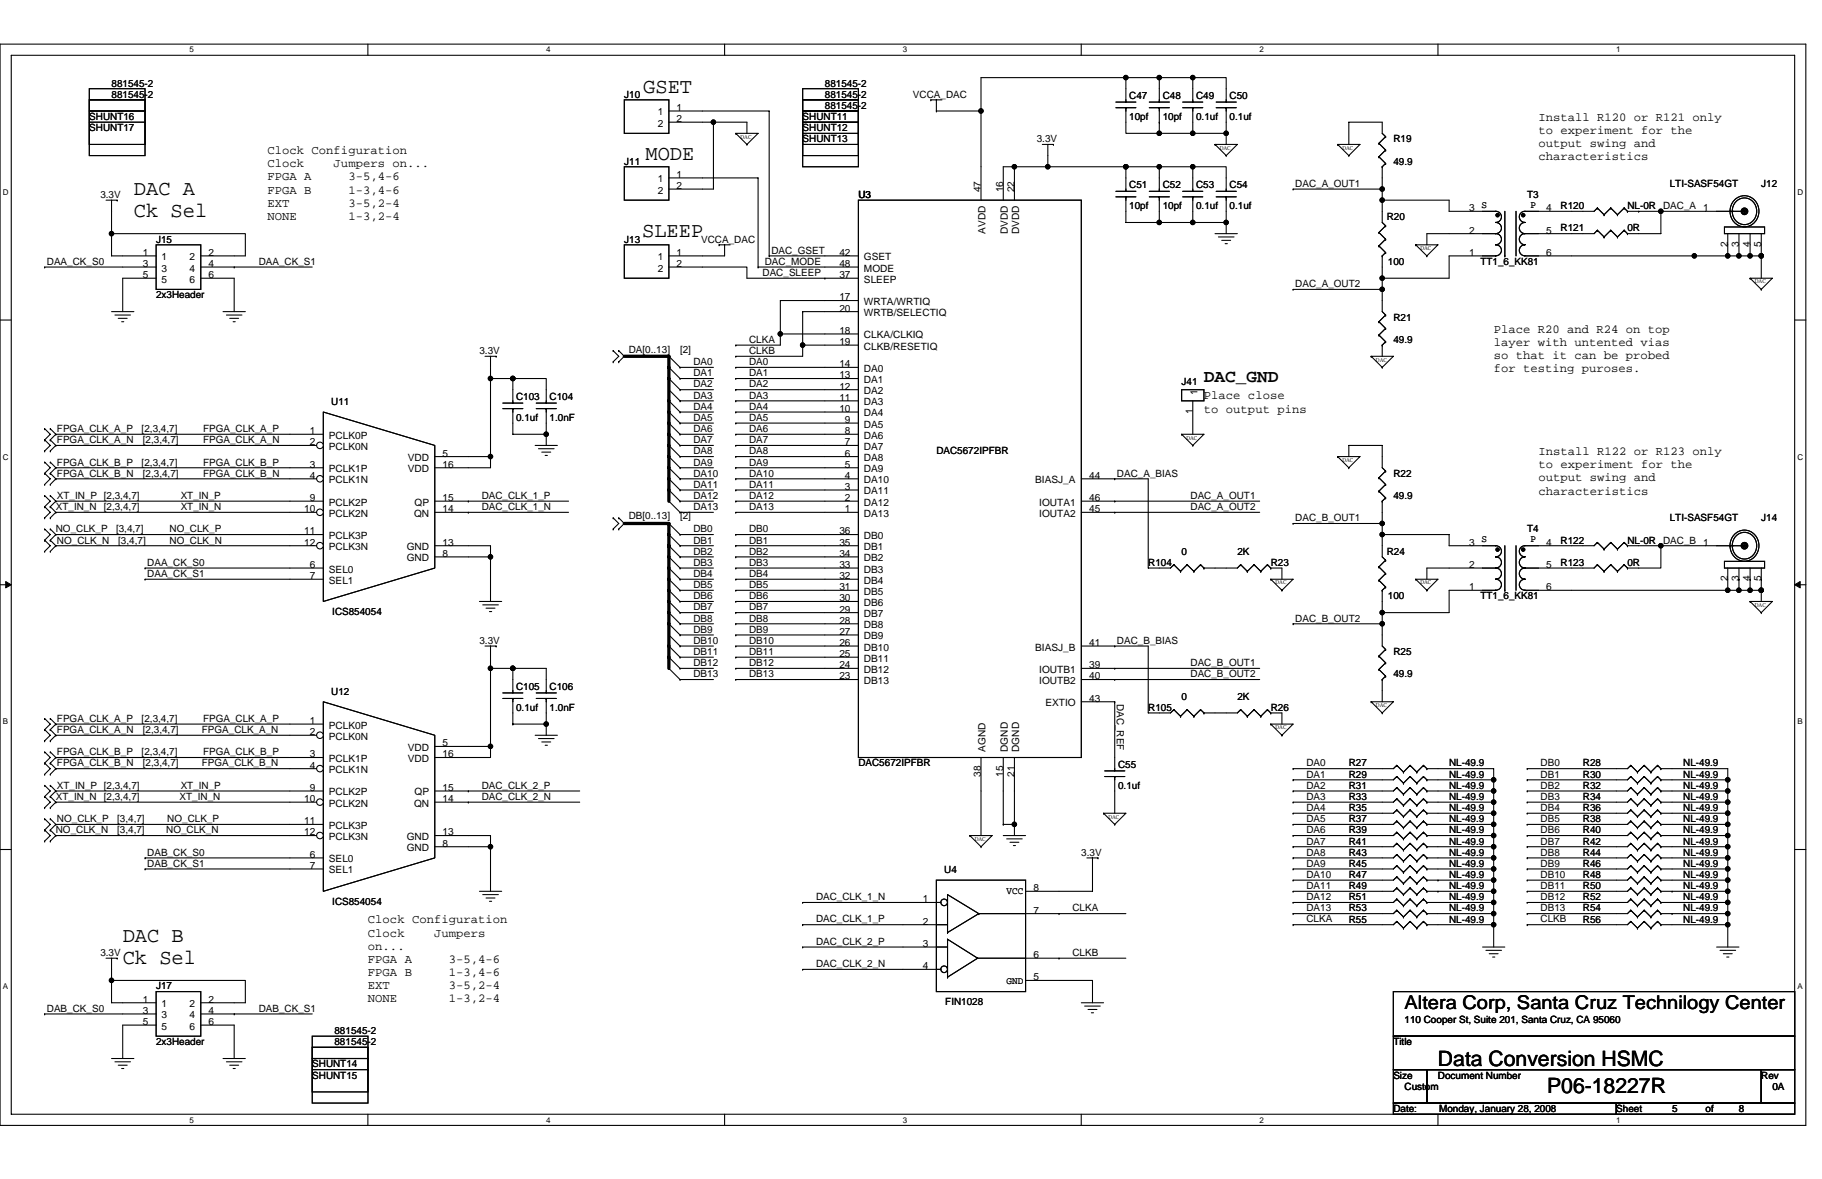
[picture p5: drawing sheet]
<svg xmlns="http://www.w3.org/2000/svg" width="432mm" height="279mm" viewBox="0 0 432 279" stroke-linecap="round" stroke-linejoin="round" font-family="sans-serif">
<defs><g id="words">
<g font-size="5">
<text x="152.4" y="22.1">GSET</text>
<text x="153" y="38">MODE</text>
<text x="31.7" y="46.2">DAC A</text>
<text x="31.7" y="51.5">Ck Sel</text>
<text x="152.2" y="56.2">SLEEP</text>
<text x="29.1" y="223.1">DAC B</text>
<text x="29.1" y="228.5">Ck Sel</text>
<text x="340.8" y="252.7">Data Conversion HSMC</text>
<text x="366.7" y="259">P06-18227R</text>
</g>
<text font-size="4.5" x="332.9" y="239">Altera Corp, Santa Cruz Technilogy Center</text>
<text font-size="4.2" x="285.3" y="90.6">DAC_GND</text>
<g font-size="2.9">
<text x="364.6" y="28.6">Install R120 or R121 only</text>
<text x="364.6" y="31.7">to experiment for the</text>
<text x="364.6" y="34.8">output swing and</text>
<text x="63.4" y="36.5">Clock Configuration</text>
<text x="63.4" y="39.6">Clock</text>
<text x="79.1" y="39.6">Jumpers on...</text>
<text x="364.6" y="38">characteristics</text>
<text x="63.4" y="42.8">FPGA A</text>
<text x="63.4" y="45.9">FPGA B</text>
<text x="82.6" y="42.8">3-5,4-6</text>
<text x="82.6" y="45.9">1-3,4-6</text>
<text x="63.4" y="49">EXT</text>
<text x="63.4" y="52.1">NONE</text>
<text x="82.6" y="49">3-5,2-4</text>
<text x="82.6" y="52.1">1-3,2-4</text>
<text x="354" y="78.8">Place R20 and R24 on top</text>
<text x="354" y="81.9">layer with untented vias</text>
<text x="354" y="85">so that it can be probed</text>
<text x="354" y="88.1">for testing puroses.</text>
<text x="285.3" y="94.7">Place close</text>
<text x="285.3" y="97.8">to output pins</text>
<text x="364.6" y="107.9">Install R122 or R123 only</text>
<text x="364.6" y="111">to experiment for the</text>
<text x="364.6" y="114.1">output swing and</text>
<text x="364.6" y="117.2">characteristics</text>
<text x="87.2" y="218.8">Clock Configuration</text>
<text x="87.2" y="221.9">Clock</text>
<text x="102.9" y="221.9">Jumpers</text>
<text x="87.2" y="225">on...</text>
<text x="87.2" y="228.2">FPGA A</text>
<text x="87.2" y="231.3">FPGA B</text>
<text x="106.3" y="228.2">3-5,4-6</text>
<text x="106.3" y="231.3">1-3,4-6</text>
<text x="87.2" y="234.4">EXT</text>
<text x="87.2" y="237.5">NONE</text>
<text x="106.3" y="234.4">3-5,2-4</text>
<text x="106.3" y="237.5">1-3,2-4</text>
</g>
<g font-size="2.4">
<text x="26.4" y="20.5">881545-2</text>
<text x="26.4" y="23.1">881545-2</text>
<text x="148" y="23.1">J10</text>
<text x="195.5" y="20.5">881545-2</text>
<text x="195.5" y="23.1">881545-2</text>
<text x="216.4" y="23.1">VCCA_DAC</text>
<text x="267.6" y="23.4">C47</text>
<text x="275.5" y="23.4">C48</text>
<text x="283.5" y="23.4">C49</text>
<text x="291.4" y="23.4">C50</text>
<text x="21.2" y="28.4">SHUNT16</text>
<text x="155.9" y="27.4">1</text>
<text x="160.4" y="26.3">1</text>
<text x="160.4" y="28.9">2</text>
<text x="190.2" y="28.4">SHUNT11</text>
<text x="195.5" y="25.8">881545-2</text>
<text x="267.6" y="28.4">10pf</text>
<text x="275.5" y="28.4">10pf</text>
<text x="283.5" y="28.4">0.1uf</text>
<text x="291.4" y="28.4">0.1uf</text>
<text x="21.2" y="31.1">SHUNT17</text>
<text x="155.9" y="30">2</text>
<text x="190.2" y="33.7">SHUNT13</text>
<text x="190.2" y="31.1">SHUNT12</text>
<text x="245.7" y="33.7">3.3V</text>
<text x="330.2" y="33.7">R19</text>
<text x="148" y="39">J11</text>
<text x="330.2" y="39">49.9</text>
<text x="23.8" y="46.9">3.3V</text>
<text x="155.9" y="43.2">1</text>
<text x="155.9" y="45.9">2</text>
<text x="160.4" y="42.1">1</text>
<text x="160.4" y="44.8">2</text>
<text x="203.4" y="46.9">U3</text>
<text x="232.5" y="45.6" transform="rotate(-90 232.5 45.6)">47</text>
<text x="237.7" y="45.6" transform="rotate(-90 237.7 45.6)">16</text>
<text x="240.4" y="45.6" transform="rotate(-90 240.4 45.6)">22</text>
<text x="267.6" y="44.5">C51</text>
<text x="275.5" y="44.5">C52</text>
<text x="283.5" y="44.5">C53</text>
<text x="291.4" y="44.5">C54</text>
<text x="307" y="44.3">DAC_A_OUT1</text>
<text x="361.9" y="46.9">T3</text>
<text x="395.7" y="44.3">LTI-SASF54GT</text>
<text x="417.4" y="44.3">J12</text>
<text x="267.6" y="49.6">10pf</text>
<text x="275.5" y="49.6">10pf</text>
<text x="283.5" y="49.6">0.1uf</text>
<text x="291.4" y="49.6">0.1uf</text>
<text x="328.6" y="52.2">R20</text>
<text x="348.2" y="50.1">3</text>
<text x="351.1" y="49.3">S</text>
<text x="362.7" y="49.3">P</text>
<text x="366.4" y="50.1">4</text>
<text x="369.8" y="49.6">R120</text>
<text x="385.7" y="49.6">NL-0R DAC_A</text>
<text x="403.6" y="50.1">1</text>
<text x="37" y="57.5">J15</text>
<text x="148" y="57.5">J13</text>
<text x="166.2" y="57.5">VCCA_DAC</text>
<text x="233.6" y="55.4" transform="rotate(-90 233.6 55.4)">AVDD</text>
<text x="238.9" y="55.6" transform="rotate(-90 238.9 55.6)">DVDD</text>
<text x="241.5" y="55.6" transform="rotate(-90 241.5 55.6)">DVDD</text>
<text x="348.2" y="55.4">2</text>
<text x="366.4" y="55.4">5</text>
<text x="369.8" y="54.8">R121</text>
<text x="385.7" y="54.8">0R</text>
<text x="409.4" y="58.5" transform="rotate(-90 409.4 58.5)">2</text>
<text x="412.1" y="58.5" transform="rotate(-90 412.1 58.5)">3</text>
<text x="414.7" y="58.5" transform="rotate(-90 414.7 58.5)">4</text>
<text x="417.4" y="58.5" transform="rotate(-90 417.4 58.5)">5</text>
<text x="11.1" y="62.8">DAA_CK_S0</text>
<text x="33.8" y="60.6">1</text>
<text x="33.8" y="63.3">3</text>
<text x="33.8" y="65.9">5</text>
<text x="38.3" y="61.7">1</text>
<text x="38.3" y="64.3">3</text>
<text x="44.9" y="61.7">2</text>
<text x="44.9" y="64.3">4</text>
<text x="49.4" y="60.6">2</text>
<text x="49.4" y="63.3">4</text>
<text x="49.4" y="65.9">6</text>
<text x="61.3" y="62.8">DAA_CK_S1</text>
<text x="155.9" y="61.7">1</text>
<text x="155.9" y="64.3">2</text>
<text x="160.4" y="60.6">1</text>
<text x="160.4" y="63.3">2</text>
<text x="180.7" y="65.4">DAC_SLEEP</text>
<text x="181.3" y="62.8">DAC_MODE</text>
<text x="182.8" y="60.1">DAC_GSET</text>
<text x="198.9" y="65.9">37</text>
<text x="198.9" y="60.6">42</text>
<text x="198.9" y="63.3">48</text>
<text x="204.7" y="61.7">GSET</text>
<text x="204.7" y="64.3">MODE</text>
<text x="328.9" y="62.8">100</text>
<text x="348.2" y="60.6">1</text>
<text x="350.8" y="62.8">TT1_6_KK81</text>
<text x="366.4" y="60.6">6</text>
<text x="37" y="70.7">2x3Header</text>
<text x="38.3" y="67">5</text>
<text x="44.9" y="67">6</text>
<text x="198.9" y="71.2">17</text>
<text x="204.7" y="67">SLEEP</text>
<text x="307" y="68.1">DAC_A_OUT2</text>
<text x="198.9" y="73.8">20</text>
<text x="204.7" y="72.3">WRTA/WRTIQ</text>
<text x="204.7" y="74.9">WRTB/SELECTIQ</text>
<text x="330.2" y="76">R21</text>
<text x="113.6" y="83.9">3.3V</text>
<text x="149" y="83.6">DA[0..13]</text>
<text x="161.2" y="83.6">[2]</text>
<text x="177.5" y="83.9">CLKB</text>
<text x="177.5" y="81.3">CLKA</text>
<text x="198.9" y="79.1">18</text>
<text x="198.9" y="81.8">19</text>
<text x="204.7" y="80.2">CLKA/CLKIQ</text>
<text x="204.7" y="82.8">CLKB/RESETIQ</text>
<text x="330.2" y="81.3">49.9</text>
<text x="164.3" y="86.5">DA0</text>
<text x="164.3" y="89.2">DA1</text>
<text x="177.5" y="86.5">DA0</text>
<text x="177.5" y="89.2">DA1</text>
<text x="198.9" y="89.7">13</text>
<text x="198.9" y="87">14</text>
<text x="204.7" y="88.1">DA0</text>
<text x="122.3" y="94.7">C103</text>
<text x="130.3" y="94.7">C104</text>
<text x="164.3" y="91.8">DA2</text>
<text x="164.3" y="94.5">DA3</text>
<text x="177.5" y="91.8">DA2</text>
<text x="177.5" y="94.5">DA3</text>
<text x="198.9" y="95">11</text>
<text x="198.9" y="92.3">12</text>
<text x="204.7" y="93.4">DA2</text>
<text x="204.7" y="90.8">DA1</text>
<text x="280" y="91.3">J41</text>
<text x="283.8" y="93.7" transform="rotate(-90 283.8 93.7)">1</text>
<text x="78.5" y="96.1">U11</text>
<text x="122.3" y="99.8">0.1uf</text>
<text x="130.3" y="99.8">1.0nF</text>
<text x="164.3" y="97.1">DA4</text>
<text x="164.3" y="99.7">DA5</text>
<text x="177.5" y="97.1">DA4</text>
<text x="177.5" y="99.7">DA5</text>
<text x="198.9" y="97.6">10</text>
<text x="200.3" y="100.2">9</text>
<text x="204.7" y="101.3">DA5</text>
<text x="204.7" y="98.7">DA4</text>
<text x="204.7" y="96.1">DA3</text>
<text x="282.7" y="98.2" transform="rotate(-90 282.7 98.2)">1</text>
<text x="13.5" y="102.4">FPGA_CLK_A_P</text>
<text x="13.5" y="105">FPGA_CLK_A_N</text>
<text x="33.6" y="102.4">[2,3,4,7]</text>
<text x="33.8" y="105">[2,3,4,7]</text>
<text x="48.1" y="105">FPGA_CLK_A_N</text>
<text x="48.1" y="102.4">FPGA_CLK_A_P</text>
<text x="73.4" y="102.9">1</text>
<text x="73.4" y="105.5">2</text>
<text x="77.9" y="104">PCLK0P</text>
<text x="77.9" y="106.6">PCLK0N</text>
<text x="164.3" y="102.4">DA6</text>
<text x="164.3" y="105">DA7</text>
<text x="164.3" y="107.7">DA8</text>
<text x="177.5" y="102.4">DA6</text>
<text x="177.5" y="105">DA7</text>
<text x="177.5" y="107.7">DA8</text>
<text x="200.3" y="105.5">7</text>
<text x="200.3" y="102.9">8</text>
<text x="204.7" y="106.6">DA7</text>
<text x="204.7" y="104">DA6</text>
<text x="221.9" y="107.7">DAC5672IPFBR</text>
<text x="13.5" y="110.3">FPGA_CLK_B_P</text>
<text x="13.5" y="113">FPGA_CLK_B_N</text>
<text x="33.6" y="110.3">[2,3,4,7]</text>
<text x="33.8" y="113">[2,3,4,7]</text>
<text x="48.1" y="110.3">FPGA_CLK_B_P</text>
<text x="48.1" y="112.9">FPGA_CLK_B_N</text>
<text x="73.4" y="110.8">3</text>
<text x="73.4" y="113.5">4</text>
<text x="77.9" y="111.9">PCLK1P</text>
<text x="96.6" y="109.3">VDD</text>
<text x="96.6" y="111.9">VDD</text>
<text x="104.9" y="108.2">5</text>
<text x="104.9" y="110.8">16</text>
<text x="164.3" y="110.3">DA9</text>
<text x="164.3" y="112.9">DA10</text>
<text x="177.5" y="110.3">DA9</text>
<text x="177.5" y="112.9">DA10</text>
<text x="200.3" y="110.8">5</text>
<text x="200.3" y="108.2">6</text>
<text x="200.3" y="113.5">4</text>
<text x="204.7" y="111.9">DA9</text>
<text x="204.7" y="109.3">DA8</text>
<text x="258.1" y="113.5">44</text>
<text x="264.7" y="112.9">DAC_A_BIAS</text>
<text x="330.2" y="113">R22</text>
<text x="13.5" y="118.2">XT_IN_P [2,3,4,7]</text>
<text x="42.8" y="118.2">XT_IN_P</text>
<text x="73.4" y="118.7">9</text>
<text x="77.9" y="119.8">PCLK2P</text>
<text x="77.9" y="114.5">PCLK1N</text>
<text x="98.3" y="119.8">QP</text>
<text x="104.9" y="118.7">15</text>
<text x="114.2" y="118.2">DAC_CLK_1_P</text>
<text x="164.3" y="115.6">DA11</text>
<text x="164.3" y="118.2">DA12</text>
<text x="177.5" y="115.6">DA11</text>
<text x="177.5" y="118.2">DA12</text>
<text x="200.3" y="118.7">2</text>
<text x="200.3" y="116.1">3</text>
<text x="204.7" y="119.8">DA12</text>
<text x="204.7" y="117.2">DA11</text>
<text x="204.7" y="114.5">DA10</text>
<text x="245.3" y="114.5">BIASJ_A</text>
<text x="246.3" y="119.8">IOUTA1</text>
<text x="258.1" y="118.7">46</text>
<text x="282.2" y="118.2">DAC_A_OUT1</text>
<text x="330.2" y="118.2">49.9</text>
<text x="13.2" y="120.9">XT_IN_N</text>
<text x="24.6" y="120.9">[2,3,4,7]</text>
<text x="42.8" y="120.9">XT_IN_N</text>
<text x="72.1" y="121.4">10</text>
<text x="77.9" y="122.5">PCLK2N</text>
<text x="98.1" y="122.5">QN</text>
<text x="104.9" y="121.4">14</text>
<text x="114.2" y="120.9">DAC_CLK_1_N</text>
<text x="149" y="123">DB[0..13]</text>
<text x="161.2" y="123">[2]</text>
<text x="164.3" y="120.9">DA13</text>
<text x="177.5" y="120.9">DA13</text>
<text x="200.3" y="121.4">1</text>
<text x="204.7" y="122.5">DA13</text>
<text x="246.3" y="122.5">IOUTA2</text>
<text x="258.1" y="121.4">45</text>
<text x="282.2" y="120.9">DAC_A_OUT2</text>
<text x="307" y="123.5">DAC_B_OUT1</text>
<text x="395.7" y="123.5">LTI-SASF54GT</text>
<text x="417.4" y="123.5">J14</text>
<text x="13.2" y="126.2">NO_CLK_P</text>
<text x="13.5" y="128.8">NO_CLK_N</text>
<text x="27.5" y="126.2">[3,4,7]</text>
<text x="28" y="128.8">[3,4,7]</text>
<text x="40.2" y="126.2">NO_CLK_P</text>
<text x="40.2" y="128.8">NO_CLK_N</text>
<text x="72.1" y="126.7">11</text>
<text x="72.1" y="129.3">12</text>
<text x="77.9" y="127.7">PCLK3P</text>
<text x="77.9" y="130.4">PCLK3N</text>
<text x="96.4" y="130.4">GND</text>
<text x="104.9" y="132">8</text>
<text x="104.9" y="129.3">13</text>
<text x="164.3" y="126.2">DB0</text>
<text x="164.3" y="128.8">DB1</text>
<text x="164.3" y="131.4">DB2</text>
<text x="177.5" y="126.2">DB0</text>
<text x="177.5" y="128.8">DB1</text>
<text x="177.5" y="131.4">DB2</text>
<text x="198.9" y="132">34</text>
<text x="198.9" y="129.3">35</text>
<text x="198.9" y="126.7">36</text>
<text x="204.7" y="130.4">DB1</text>
<text x="204.7" y="127.7">DB0</text>
<text x="280" y="131.4">0</text>
<text x="293.2" y="131.4">2K</text>
<text x="328.6" y="131.4">R24</text>
<text x="348.2" y="129.3">3</text>
<text x="351.1" y="128.5">S</text>
<text x="361.9" y="126.2">T4</text>
<text x="362.7" y="128.5">P</text>
<text x="366.4" y="129.3">4</text>
<text x="369.8" y="128.8">R122</text>
<text x="385.7" y="128.8">NL-0R DAC_B</text>
<text x="403.6" y="129.3">1</text>
<text x="34.9" y="136.7">DAA_CK_S1</text>
<text x="34.9" y="134.1">DAA_CK_S0</text>
<text x="73.4" y="134.6">6</text>
<text x="73.4" y="137.2">7</text>
<text x="77.9" y="135.7">SEL0</text>
<text x="96.4" y="133">GND</text>
<text x="164.3" y="134.1">DB3</text>
<text x="164.3" y="136.7">DB4</text>
<text x="177.5" y="134.1">DB3</text>
<text x="177.5" y="136.7">DB4</text>
<text x="198.9" y="137.2">32</text>
<text x="198.9" y="134.6">33</text>
<text x="204.7" y="135.7">DB3</text>
<text x="204.7" y="133">DB2</text>
<text x="272.1" y="134.1">R104</text>
<text x="301.2" y="134.1">R23</text>
<text x="348.2" y="134.6">2</text>
<text x="366.4" y="134.6">5</text>
<text x="369.8" y="134.1">R123</text>
<text x="385.7" y="134.1">0R</text>
<text x="409.4" y="137.8" transform="rotate(-90 409.4 137.8)">2</text>
<text x="412.1" y="137.8" transform="rotate(-90 412.1 137.8)">3</text>
<text x="414.7" y="137.8" transform="rotate(-90 414.7 137.8)">4</text>
<text x="417.4" y="137.8" transform="rotate(-90 417.4 137.8)">5</text>
<text x="77.9" y="138.3">SEL1</text>
<text x="164.3" y="139.4">DB5</text>
<text x="164.3" y="142">DB6</text>
<text x="177.5" y="139.4">DB5</text>
<text x="177.5" y="142">DB6</text>
<text x="198.9" y="142.5">30</text>
<text x="198.9" y="139.9">31</text>
<text x="204.7" y="143.6">DB6</text>
<text x="204.7" y="140.9">DB5</text>
<text x="204.7" y="138.3">DB4</text>
<text x="328.9" y="142">100</text>
<text x="348.2" y="139.9">1</text>
<text x="350.8" y="142">TT1_6_KK81</text>
<text x="366.4" y="139.9">6</text>
<text x="78.7" y="145.7">ICS854054</text>
<text x="164.3" y="144.7">DB7</text>
<text x="164.3" y="147.3">DB8</text>
<text x="164.3" y="149.9">DB9</text>
<text x="177.5" y="144.7">DB7</text>
<text x="177.5" y="147.3">DB8</text>
<text x="177.5" y="149.9">DB9</text>
<text x="198.9" y="145.2">29</text>
<text x="198.9" y="147.8">28</text>
<text x="204.7" y="146.2">DB7</text>
<text x="204.7" y="148.9">DB8</text>
<text x="307" y="147.3">DAC_B_OUT2</text>
<text x="113.6" y="152.6">3.3V</text>
<text x="164.3" y="152.6">DB10</text>
<text x="164.3" y="155.2">DB11</text>
<text x="177.5" y="152.6">DB10</text>
<text x="177.5" y="155.2">DB11</text>
<text x="198.9" y="155.7">25</text>
<text x="198.9" y="153.1">26</text>
<text x="198.9" y="150.5">27</text>
<text x="204.7" y="154.2">DB10</text>
<text x="204.7" y="151.5">DB9</text>
<text x="245.3" y="154.2">BIASJ_B</text>
<text x="258.1" y="153.1">41</text>
<text x="264.7" y="152.6">DAC_B_BIAS</text>
<text x="330.2" y="155.2">R25</text>
<text x="164.3" y="157.9">DB12</text>
<text x="164.3" y="160.5">DB13</text>
<text x="177.5" y="157.9">DB12</text>
<text x="177.5" y="160.5">DB13</text>
<text x="198.9" y="161">23</text>
<text x="198.9" y="158.4">24</text>
<text x="204.7" y="159.4">DB12</text>
<text x="204.7" y="156.8">DB11</text>
<text x="246.3" y="159.4">IOUTB1</text>
<text x="258.1" y="161">40</text>
<text x="258.1" y="158.4">39</text>
<text x="282.2" y="157.9">DAC_B_OUT1</text>
<text x="282.2" y="160.5">DAC_B_OUT2</text>
<text x="330.2" y="160.5">49.9</text>
<text x="78.5" y="164.7">U12</text>
<text x="122.3" y="163.4">C105</text>
<text x="130.3" y="163.4">C106</text>
<text x="204.7" y="162.1">DB13</text>
<text x="246.3" y="162.1">IOUTB2</text>
<text x="247.8" y="167.4">EXTIO</text>
<text x="258.1" y="166.3">43</text>
<text x="264.7" y="166.8" transform="rotate(90 264.7 166.8)">DAC_REF</text>
<text x="280" y="165.8">0</text>
<text x="293.2" y="165.8">2K</text>
<text x="13.5" y="171.1">FPGA_CLK_A_P</text>
<text x="13.5" y="173.7">FPGA_CLK_A_N</text>
<text x="33.6" y="171.1">[2,3,4,7]</text>
<text x="33.8" y="173.7">[2,3,4,7]</text>
<text x="47.8" y="173.7">FPGA_CLK_A_N</text>
<text x="48.1" y="171.1">FPGA_CLK_A_P</text>
<text x="73.4" y="171.6">1</text>
<text x="77.9" y="172.7">PCLK0P</text>
<text x="122.3" y="168.4">0.1uf</text>
<text x="130.3" y="168.4">1.0nF</text>
<text x="272.1" y="168.4">R105</text>
<text x="301.2" y="168.4">R26</text>
<text x="13.5" y="179">FPGA_CLK_B_P</text>
<text x="33.6" y="179">[2,3,4,7]</text>
<text x="48.1" y="179">FPGA_CLK_B_P</text>
<text x="73.4" y="179.5">3</text>
<text x="73.4" y="174.2">2</text>
<text x="77.9" y="175.3">PCLK0N</text>
<text x="96.6" y="177.9">VDD</text>
<text x="104.9" y="176.9">5</text>
<text x="104.9" y="179.5">16</text>
<text x="233.6" y="178.2" transform="rotate(-90 233.6 178.2)">AGND</text>
<text x="238.9" y="178.2" transform="rotate(-90 238.9 178.2)">DGND</text>
<text x="241.5" y="178.2" transform="rotate(-90 241.5 178.2)">DGND</text>
<text x="13.5" y="181.6">FPGA_CLK_B_N</text>
<text x="33.8" y="181.6">[2,3,4,7]</text>
<text x="47.8" y="181.6">FPGA_CLK_B_N</text>
<text x="73.4" y="182.1">4</text>
<text x="77.9" y="180.6">PCLK1P</text>
<text x="77.9" y="183.2">PCLK1N</text>
<text x="96.6" y="180.6">VDD</text>
<text x="203.4" y="181.6">DAC5672IPFBR</text>
<text x="232.5" y="184" transform="rotate(-90 232.5 184)">38</text>
<text x="237.7" y="184" transform="rotate(-90 237.7 184)">15</text>
<text x="240.4" y="184" transform="rotate(-90 240.4 184)">21</text>
<text x="265" y="181.9">C55</text>
<text x="309.6" y="181.6">DA0</text>
<text x="309.6" y="184.3">DA1</text>
<text x="319.7" y="184.3">R29</text>
<text x="319.7" y="181.6">R27</text>
<text x="343.4" y="184.3">NL-49.9</text>
<text x="343.4" y="181.6">NL-49.9</text>
<text x="365.1" y="181.6">DB0</text>
<text x="365.1" y="184.3">DB1</text>
<text x="375.1" y="184.3">R30</text>
<text x="375.1" y="181.6">R28</text>
<text x="398.9" y="184.3">NL-49.9</text>
<text x="398.9" y="181.6">NL-49.9</text>
<text x="13.2" y="189.6">XT_IN_N</text>
<text x="13.5" y="186.9">XT_IN_P [2,3,4,7]</text>
<text x="24.6" y="189.6">[2,3,4,7]</text>
<text x="42.6" y="189.6">XT_IN_N</text>
<text x="42.8" y="186.9">XT_IN_P</text>
<text x="72.1" y="190.1">10</text>
<text x="73.4" y="187.4">9</text>
<text x="77.9" y="188.5">PCLK2P</text>
<text x="77.9" y="191.2">PCLK2N</text>
<text x="98.1" y="191.2">QN</text>
<text x="98.3" y="188.5">QP</text>
<text x="104.9" y="187.4">15</text>
<text x="104.9" y="190.1">14</text>
<text x="114.2" y="189.6">DAC_CLK_2_N</text>
<text x="114.2" y="186.9">DAC_CLK_2_P</text>
<text x="265" y="186.9">0.1uf</text>
<text x="309.6" y="186.9">DA2</text>
<text x="309.6" y="189.6">DA3</text>
<text x="319.7" y="189.6">R33</text>
<text x="319.7" y="186.9">R31</text>
<text x="343.4" y="189.6">NL-49.9</text>
<text x="343.4" y="186.9">NL-49.9</text>
<text x="365.1" y="186.9">DB2</text>
<text x="365.1" y="189.6">DB3</text>
<text x="375.1" y="189.6">R34</text>
<text x="375.1" y="186.9">R32</text>
<text x="398.9" y="189.6">NL-49.9</text>
<text x="398.9" y="186.9">NL-49.9</text>
<text x="13.2" y="197.5">NO_CLK_N</text>
<text x="13.5" y="194.8">NO_CLK_P</text>
<text x="27.8" y="197.5">[3,4,7]</text>
<text x="27.8" y="194.8">[3,4,7]</text>
<text x="39.4" y="197.5">NO_CLK_N</text>
<text x="39.6" y="194.8">NO_CLK_P</text>
<text x="72.1" y="195.3">11</text>
<text x="72.1" y="198">12</text>
<text x="77.9" y="196.4">PCLK3P</text>
<text x="104.9" y="198">13</text>
<text x="309.6" y="192.2">DA4</text>
<text x="309.6" y="194.8">DA5</text>
<text x="309.6" y="197.5">DA6</text>
<text x="319.7" y="197.5">R39</text>
<text x="319.7" y="194.8">R37</text>
<text x="319.7" y="192.2">R35</text>
<text x="343.4" y="197.5">NL-49.9</text>
<text x="343.4" y="194.8">NL-49.9</text>
<text x="343.4" y="192.2">NL-49.9</text>
<text x="365.1" y="192.2">DB4</text>
<text x="365.1" y="194.8">DB5</text>
<text x="365.1" y="197.5">DB6</text>
<text x="375.1" y="197.5">R40</text>
<text x="375.1" y="194.8">R38</text>
<text x="375.1" y="192.2">R36</text>
<text x="398.9" y="197.5">NL-49.9</text>
<text x="398.9" y="194.8">NL-49.9</text>
<text x="398.9" y="192.2">NL-49.9</text>
<text x="34.9" y="202.8">DAB_CK_S0</text>
<text x="73.4" y="203.3">6</text>
<text x="77.9" y="199.1">PCLK3N</text>
<text x="96.4" y="201.7">GND</text>
<text x="96.4" y="199.1">GND</text>
<text x="104.9" y="200.6">8</text>
<text x="256.3" y="202.8">3.3V</text>
<text x="309.6" y="200.1">DA7</text>
<text x="309.6" y="202.8">DA8</text>
<text x="319.7" y="200.1">R41</text>
<text x="319.7" y="202.8">R43</text>
<text x="343.4" y="200.1">NL-49.9</text>
<text x="343.4" y="202.8">NL-49.9</text>
<text x="365.1" y="200.1">DB7</text>
<text x="365.1" y="202.8">DB8</text>
<text x="375.1" y="200.1">R42</text>
<text x="375.1" y="202.8">R44</text>
<text x="398.9" y="200.1">NL-49.9</text>
<text x="398.9" y="202.8">NL-49.9</text>
<text x="34.9" y="205.4">DAB_CK_S1</text>
<text x="73.4" y="205.9">7</text>
<text x="77.9" y="204.4">SEL0</text>
<text x="77.9" y="207">SEL1</text>
<text x="223.8" y="207">U4</text>
<text x="309.6" y="205.4">DA9</text>
<text x="309.6" y="208">DA10</text>
<text x="319.7" y="208">R47</text>
<text x="319.7" y="205.4">R45</text>
<text x="343.4" y="208">NL-49.9</text>
<text x="343.4" y="205.4">NL-49.9</text>
<text x="365.1" y="205.4">DB9</text>
<text x="365.1" y="208">DB10</text>
<text x="375.1" y="208">R48</text>
<text x="375.1" y="205.4">R46</text>
<text x="398.9" y="208">NL-49.9</text>
<text x="398.9" y="205.4">NL-49.9</text>
<text x="78.7" y="214.4">ICS854054</text>
<text x="193.4" y="213.3">DAC_CLK_1_N</text>
<text x="218.7" y="213.8">1</text>
<text x="238.6" y="211.8">VCC</text>
<text x="244.9" y="211.2">8</text>
<text x="254.1" y="216">CLKA</text>
<text x="309.6" y="210.7">DA11</text>
<text x="309.6" y="213.3">DA12</text>
<text x="309.6" y="216">DA13</text>
<text x="319.7" y="210.7">R49</text>
<text x="319.7" y="216">R53</text>
<text x="319.7" y="213.3">R51</text>
<text x="343.4" y="210.7">NL-49.9</text>
<text x="343.4" y="216">NL-49.9</text>
<text x="343.4" y="213.3">NL-49.9</text>
<text x="365.1" y="210.7">DB11</text>
<text x="365.1" y="213.3">DB12</text>
<text x="365.1" y="216">DB13</text>
<text x="375.1" y="216">R54</text>
<text x="375.1" y="213.3">R52</text>
<text x="375.1" y="210.7">R50</text>
<text x="398.9" y="216">NL-49.9</text>
<text x="398.9" y="213.3">NL-49.9</text>
<text x="398.9" y="210.7">NL-49.9</text>
<text x="193.4" y="218.6">DAC_CLK_1_P</text>
<text x="218.7" y="219.1">2</text>
<text x="244.9" y="216.5">7</text>
<text x="309.6" y="218.6">CLKA</text>
<text x="319.7" y="218.6">R55</text>
<text x="343.4" y="218.6">NL-49.9</text>
<text x="365.1" y="218.6">CLKB</text>
<text x="375.1" y="218.6">R56</text>
<text x="398.9" y="218.6">NL-49.9</text>
<text x="23.8" y="226.5">3.3V</text>
<text x="193.4" y="223.9">DAC_CLK_2_P</text>
<text x="218.7" y="224.4">3</text>
<text x="244.9" y="227.1">6</text>
<text x="254.1" y="226.5">CLKB</text>
<text x="193.4" y="229.2">DAC_CLK_2_N</text>
<text x="218.7" y="229.7">4</text>
<text x="238.6" y="233.2">GND</text>
<text x="244.9" y="232.3">5</text>
<text x="11.1" y="239.8">DAB_CK_S0</text>
<text x="33.8" y="237.6">1</text>
<text x="37" y="234.5">J17</text>
<text x="38.3" y="238.7">1</text>
<text x="44.9" y="238.7">2</text>
<text x="49.4" y="237.6">2</text>
<text x="61.3" y="239.8">DAB_CK_S1</text>
<text x="224" y="238.2">FIN1028</text>
<text x="33.8" y="240.3">3</text>
<text x="33.8" y="242.9">5</text>
<text x="38.3" y="241.3">3</text>
<text x="38.3" y="244">5</text>
<text x="44.9" y="241.3">4</text>
<text x="44.9" y="244">6</text>
<text x="49.4" y="240.3">4</text>
<text x="49.4" y="242.9">6</text>
<text x="79.3" y="245">881545-2</text>
<text x="332.9" y="242.4">110 Cooper St, Suite 201, Santa Cruz, CA 95060</text>
<text x="37" y="247.7">2x3Header</text>
<text x="79.3" y="247.7">881545-2</text>
<text x="330.2" y="247.7">Title</text>
<text x="74" y="253">SHUNT14</text>
<text x="74" y="255.6">SHUNT15</text>
<text x="330.2" y="255.6">Size</text>
<text x="340.8" y="255.6">Document Number</text>
<text x="417.4" y="255.6">Rev</text>
<text x="330.2" y="263.5">Date:</text>
<text x="332.9" y="258.3">Custom</text>
<text x="341.1" y="263.5">Monday, January 28, 2008</text>
<text x="383.1" y="263.5">Sheet</text>
<text x="396.3" y="263.5">5</text>
<text x="404.2" y="263.5">of</text>
<text x="412.1" y="263.5">8</text>
<text x="420" y="258.3">0A</text>
</g>
<g font-size="1.9">
<text x="44.9" y="12.4">5</text>
<text x="129.4" y="12.4">4</text>
<text x="214" y="12.4">3</text>
<text x="298.5" y="12.4">2</text>
<text x="383" y="12.4">1</text>
<text x=".7" y="46.2">D</text>
<text x="426" y="46.2">D</text>
<text x=".7" y="108.9">C</text>
<text x="426" y="108.9">C</text>
<text x=".7" y="171.6">B</text>
<text x="426" y="171.6">B</text>
<text x=".7" y="234.4">A</text>
<text x="426" y="234.4">A</text>
<text x="44.9" y="266">5</text>
<text x="129.4" y="266">4</text>
<text x="214" y="266">3</text>
<text x="298.5" y="266">2</text>
<text x="383" y="266">1</text>
</g>
<g font-size="1.3">
<text x="175.5" y="32.9">DAC</text>
<text x="289.1" y="35.5">DAC</text>
<text x="318.2" y="35.5">DAC</text>
<text x="336.7" y="59.3">DAC</text>
<text x="415.9" y="67.2">DAC</text>
<text x="326.1" y="85.7">DAC</text>
<text x="281.2" y="104.2">DAC</text>
<text x="318.2" y="109.5">DAC</text>
<text x="302.3" y="138.5">DAC</text>
<text x="336.7" y="138.5">DAC</text>
<text x="415.9" y="143.8">DAC</text>
<text x="326.1" y="167.6">DAC</text>
<text x="302.3" y="172.8">DAC</text>
<text x="262.7" y="194">DAC</text>
<text x="231" y="199.3">DAC</text>
</g>
</g></defs>
<path d="M0 10.5h428v256.2h-428zM2.7 13.1h422.6v251h-422.6z" fill="none" stroke="#000" stroke-width=".25"/>
<g fill="#fff">
<path d="M44.9 10.7h1.1v2.1h-1.1z"/>
<path d="M44.9 264.3h1.1v2.1h-1.1z"/>
</g>
<path d="M87.2 10.5v2.6M87.2 264.1v2.6" fill="none" stroke="#000" stroke-width=".25"/>
<g fill="#fff">
<path d="M129.4 10.7h1.1v2.1h-1.1z"/>
<path d="M129.4 264.3h1.1v2.1h-1.1z"/>
</g>
<path d="M171.7 10.5v2.6M171.7 264.1v2.6" fill="none" stroke="#000" stroke-width=".25"/>
<g fill="#fff">
<path d="M214 10.7h1v2.1h-1z"/>
<path d="M214 264.3h1v2.1h-1z"/>
</g>
<path d="M256.2 10.5v2.6M256.2 264.1v2.6" fill="none" stroke="#000" stroke-width=".25"/>
<g fill="#fff">
<path d="M298.5 10.7h1v2.1h-1z"/>
<path d="M298.5 264.3h1v2.1h-1z"/>
</g>
<path d="M340.8 10.5v2.6M340.8 264.1v2.6" fill="none" stroke="#000" stroke-width=".25"/>
<g fill="#fff">
<path d="M383 10.7h1.1v2.1h-1.1z"/>
<path d="M383 264.3h1.1v2.1h-1.1z"/>
<path d="M.7 44.5h1.4v2.1h-1.4z"/>
<path d="M426 44.5h1.4v2.1h-1.4z"/>
<path d="M.7 107.2h1.4v2.1h-1.4z"/>
<path d="M426 107.2h1.4v2.1h-1.4z"/>
</g>
<path d="M0 75.8h2.7M425.3 75.8h2.7" fill="none" stroke="#000" stroke-width=".25"/>
<g fill="#fff">
<path d="M.7 169.9h1.2v2.2h-1.2z"/>
<path d="M426 169.9h1.2v2.2h-1.2z"/>
</g>
<path d="M0 138.6h2.7M425.3 138.6h2.7" fill="none" stroke="#000" stroke-width=".25"/>
<path d="M1.4 137.8l1.3 .8-1.3 .7zM425.3 138.6l1.3-.8v1.5z" fill="#000" stroke="#000" stroke-width=".24"/>
<g fill="#fff">
<path d="M.7 232.7h1.2v2.1h-1.2z"/>
<path d="M426 232.7h1.2v2.1h-1.2z"/>
</g>
<g fill="none" stroke="#000" stroke-width=".25">
<path d="M266.8 18.4h7.9v2.6M266.8 18.4h.1M274.7 18.4h8v2.6M274.7 18.4h.1M282.7 18.4h7.9v2.6M282.7 18.4h.1M148 39.5h10.5v7.9h-10.5zM166.5 26.3h15.8v34.3M166.5 29h2.6M169.1 29h.1M169.1 29v15.8h-10.6M169.1 29h7.9v2.6"/>
<path d="M174.4 31.6h5.3l-2.7 2.6M174.4 31.6h.1M174.4 31.6l2.6 2.6M177 34.2h.1M190.2 21h13.2v13.2h-13.2zM190.2 23.7h13.2M190.2 26.3h13.2M203.4 26.3h.1M220.6 23.7h.1M220.6 23.7h2.6M221.9 26.3h.1M221.9 23.7v2.6"/>
<path d="M221.9 26.3h10.6M232.5 26.3v13.2M237.8 39.5h29M247 34.2h2.7M248.3 39.5h.1M248.3 34.2v5.3M249.7 34.2h.1M266.8 29v2.6h7.9M266.8 21v-2.6h-34.3v7.9M266.8 39.5v2.7M266.8 39.5h7.9v2.7M266.8 39.5h.1"/>
<path d="M274.7 29v2.6h8M274.7 29h.1M274.7 39.5h8v2.7M274.7 39.5h.1M282.7 31.6h7.9v2.6M282.7 31.6h.1M282.7 29v2.6M282.7 39.5h7.9v5.8M282.7 39.5h.1M288 34.2h5.2l-2.6 2.7M288 34.2h.1M288 34.2l2.6 2.7"/>
<path d="M290.6 29v2.6M290.6 36.9h.1M317 34.2h5.3l-2.6 2.7M317 34.2h.1M317 34.2l2.7 2.7M319.7 36.9h.1M327.6 29h-7.9v5.2M25.1 47.4h2.7M26.4 55.4h31.7v5.2h-10.5M26.4 55.4h.1M26.4 47.4v8M26.4 55.4v5.2h10.6"/>
<path d="M27.8 47.4h.1M37 58h10.6v10.6h-10.6zM158.5 42.2h21.2v21.1M170.4 58h.1M170.4 58h2.7M171.7 58v2.6h-5.2M266.8 50.1v2.6h7.9M274.7 50.1v2.6M274.7 52.7h.1M274.7 52.7h15.9M282.7 52.7h.1M282.7 50.1v2.6"/>
<path d="M288 55.4h5.2M288.2 46.7h4.8M288.2 45.3h4.8M288.8 56.2h3.7M289.5 57h2.2M290.3 57.7h.6M290.6 46.7v6M290.6 52.7v2.7M290.6 46.7h.1M306.5 44.8h.1M306.5 44.8h21.1M326.8 55.1h.1"/>
<path d="M326.8 58.3h.1M326.8 55.1l1.6 1.6M326.8 58.3l1.6 1.6M327.6 42.2v2.6M327.6 47.4v5.3l.8 .8M327.6 47.4h.1M327.6 47.4h15.8v2.7M327.6 44.8v2.6M328.4 53.5h.1M328.4 56.7h.1M328.4 59.9h.1M328.4 53.5l-1.6 1.6"/>
<path d="M328.4 56.7l-1.6 1.6M328.4 59.9l-.8 .7M335.5 58h5.3l-2.6 2.6M335.5 58h.1M335.5 58l2.7 2.6M343.4 55.4h-5.2v2.6M372.5 50.1h2.6M372.5 55.4h2.6M388.3 50.1h.1M388.3 50.1h5.3M393.6 50.1h10.6M393.6 50.1v5.3h-5.3"/>
<path d="M393.6 50.1h.1M409.5 58v2.6M412.1 58v2.6M414.8 58v2.6M417.4 58v2.6M10.6 63.3h.1M10.6 63.3h26.4M26.4 73.9h5.3M27.2 74.7h3.7M28 75.4h2.1M28.8 76.2h.5M37 65.9h-7.9v8"/>
<path d="M47.6 65.9h7.9v8M47.6 63.3h26.4M52.9 73.9h5.2M53.7 74.7h3.6M54.4 75.4h2.2M55.2 76.2h.6M55.5 63.3h.1M166.5 63.3h10.5v2.6h18.5M179.7 63.3h.1M179.7 63.3h15.8M182.3 60.6h.1M182.3 60.6h13.2"/>
<path d="M184.9 79.1h.1M184.9 79.1v2.7h-10.5M184.9 79.1h10.6M190.2 73.9h.1M190.2 73.9h5.3M190.2 73.9v7.9M195.5 65.9h.1M195.5 71.2h-10.6v7.9M306.5 68.6h.1M306.5 68.6h21.1M327.6 65.9v2.7M327.6 68.6v2.6"/>
<path d="M327.6 65.9h.1M327.6 60.6v5.3M327.6 60.6h.1M338.2 60.6h.1M343.4 60.6v5.3h-15.8M372.5 60.6h44.9M401.6 60.6h.1M409.5 60.6h.1M412.1 60.6h.1M414.8 60.6h.1M414.8 65.9h5.2l-2.6 2.7M414.8 65.9h.1"/>
<path d="M414.8 65.9l2.6 2.7M417.4 60.6h.1M417.4 68.6h.1M417.4 60.6v5.3M114.9 84.4h2.7M116.2 89.7v21.1h-5.2M116.2 84.4v5.3M116.2 89.7h.1M116.2 89.7h5.3M117.6 84.4h.1M121.5 89.7h8v2.7M121.5 89.7h.1"/>
<path d="M121.5 89.7v2.7M145.3 83.1h.1M145.3 85.7h.1M145.3 83.1l1.3 1.3-1.3 1.3M146.6 85.7h.1M146.6 83.1h.1M146.6 83.1l1.4 1.3-1.4 1.3M158.5 84.4h.1M158.5 87.1h.1M158.5 89.7h.1M158.5 92.4h.1M158.5 95h.1"/>
<path d="M158.5 97.6h.1M158.5 84.4l2.7 2.7M158.5 87.1l2.7 2.6M158.5 89.7l2.7 2.7M158.5 92.4l2.7 2.6M158.5 95l2.7 2.6M158.5 97.6l2.7 2.7M161.2 87.1h.1M161.2 89.7h.1M161.2 92.4h.1M161.2 95h.1M161.2 97.6h.1"/>
<path d="M161.2 87.1h7.9M161.2 89.7h7.9M161.2 92.4h7.9M161.2 95h7.9M161.2 97.6h7.9M174.4 87.1h.1M174.4 89.7h.1M174.4 92.4h.1M174.4 95h.1M174.4 97.6h.1M174.4 84.4h.1M174.4 81.8h.1"/>
<path d="M174.4 87.1h21.1M174.4 89.7h21.1M174.4 92.4h21.1M174.4 95h21.1M174.4 97.6h21.1M190.2 81.8h5.3M190.2 81.8v2.6h-15.8M325 84.4h5.2l-2.6 2.7M325 84.4h.1M325 84.4l2.6 2.7M327.6 87.1h.1M10.6 101.6h.1"/>
<path d="M10.6 104.2h.1M10.6 106.9h.1M10.6 109.5h.1M10.6 112.2h.1M10.6 114.8h.1M10.6 117.5h.1M10.6 101.6l1.3 1.3-1.3 1.3M10.6 104.2l1.3 1.4-1.3 1.3M10.6 109.5l1.3 1.3-1.3 1.4M10.6 112.2l1.3 1.3-1.3 1.3M10.6 117.5l1.3 1.3-1.3 1.3M11.9 104.2h.1"/>
<path d="M11.9 101.6h.1M11.9 106.9h.1M11.9 112.2h.1M11.9 109.5h.1M11.9 114.8h.1M11.9 117.5h.1M11.9 101.6l1.3 1.3M11.9 104.2l1.3 1.4M11.9 109.5l1.3 1.3M11.9 112.2l1.3 1.3M11.9 117.5l1.3 1.3M13.2 110.8h.1"/>
<path d="M13.2 113.5h.1M13.2 105.6h.1M13.2 102.9h.1M13.2 118.8h.1M13.2 118.8h55.5M13.2 102.9h55.5M13.2 105.6h55.5M13.2 110.8h55.5M13.2 113.5h55.5M13.2 102.9l-1.3 1.3M13.2 105.6l-1.3 1.3M13.2 110.8l-1.3 1.4"/>
<path d="M13.2 113.5l-1.3 1.3M13.2 118.8l-1.3 1.3M111 108.2h5.2M111 118.8h.1M111 118.8h23.7M116.2 108.2h.1M121.5 100.3v2.6h8M126.8 105.6h5.3M127.6 106.3h3.7M128.4 107.1h2.1M129.2 107.9h.5M129.5 102.9h.1"/>
<path d="M129.5 100.3v2.6M129.5 102.9v2.7M158.5 100.3h.1M158.5 102.9h.1M158.5 105.6h.1M158.5 108.2h.1M158.5 110.8h.1M158.5 113.5h.1M158.5 116.1h.1M158.5 118.8h.1M158.5 100.3l2.7 2.6M158.5 102.9l2.7 2.7"/>
<path d="M158.5 105.6l2.7 2.6M158.5 108.2l2.7 2.6M158.5 110.8l2.7 2.7M158.5 113.5l2.7 2.6M158.5 116.1l2.7 2.7M158.5 118.8l2.7 2.6M161.2 100.3h.1M161.2 102.9h.1M161.2 105.6h.1M161.2 108.2h.1M161.2 110.8h.1M161.2 113.5h.1"/>
<path d="M161.2 116.1h.1M161.2 118.8h.1M161.2 118.8h7.9M161.2 100.3h7.9M161.2 102.9h7.9M161.2 105.6h7.9M161.2 108.2h7.9M161.2 110.8h7.9M161.2 113.5h7.9M161.2 116.1h7.9M174.4 100.3h.1M174.4 102.9h.1"/>
<path d="M174.4 105.6h.1M174.4 108.2h.1M174.4 110.8h.1M174.4 113.5h.1M174.4 116.1h.1M174.4 118.8h.1M174.4 118.8h21.1M174.4 100.3h21.1M174.4 102.9h21.1M174.4 105.6h21.1M174.4 108.2h21.1M174.4 110.8h21.1"/>
<path d="M174.4 113.5h21.1M174.4 116.1h21.1M264.2 118.8h.1M264.2 113.5h.1M264.2 113.5h7.9v21.1h5.3l.8-.8M264.2 118.8h34.3M280 102.9h5.3l-2.6 2.7M280 102.9h.1M280 102.9l2.7 2.7M282.7 105.6h.1M317 108.2h5.3l-2.6 2.6M317 108.2h.1"/>
<path d="M317 108.2l2.7 2.6M319.7 108.2v-2.6h7.9v2.6M319.7 110.8h.1M10.6 125.4h.1M10.6 128h.1M10.6 130.7h.1M10.6 120.1h.1M10.6 122.7h.1M10.6 125.4l1.3 1.3-1.3 1.3M10.6 128l1.3 1.3-1.3 1.4M10.6 120.1l1.3 1.3-1.3 1.3M11.9 128h.1"/>
<path d="M11.9 125.4h.1M11.9 130.7h.1M11.9 120.1h.1M11.9 122.7h.1M11.9 125.4l1.3 1.3M11.9 128l1.3 1.3M11.9 120.1l1.3 1.3M13.2 126.7h.1M13.2 129.3h.1M13.2 121.4h.1M13.2 121.4h55.5M13.2 126.7h55.5"/>
<path d="M13.2 129.3h55.5M13.2 126.7l-1.3 1.3M13.2 129.3l-1.3 1.4M13.2 121.4l-1.3 1.3M34.4 137.3h.1M34.4 134.6h.1M34.4 134.6h34.3M34.4 137.3h34.3M111 129.3h5.2v2.7M111 132h5.2M111 121.4h.1M111 121.4h23.7"/>
<path d="M116.2 132h.1M116.2 132v10.5M145.3 122.7h.1M145.3 125.4h.1M145.3 122.7l1.3 1.4-1.3 1.3M146.6 125.4h.1M146.6 122.7h.1M146.6 122.7l1.4 1.4-1.4 1.3M158.5 124.1h.1M158.5 126.7h.1M158.5 129.3h.1M158.5 132h.1"/>
<path d="M158.5 134.6h.1M158.5 137.3h.1M158.5 139.9h.1M158.5 124.1l2.7 2.6M158.5 126.7l2.7 2.6M158.5 129.3l2.7 2.7M158.5 132l2.7 2.6M158.5 134.6l2.7 2.7M158.5 137.3l2.7 2.6M158.5 139.9l2.7 2.6M161.2 121.4h.1M161.2 126.7h.1"/>
<path d="M161.2 129.3h.1M161.2 132h.1M161.2 134.6h.1M161.2 137.3h.1M161.2 139.9h.1M161.2 121.4h7.9M161.2 126.7h7.9M161.2 129.3h7.9M161.2 132h7.9M161.2 134.6h7.9M161.2 137.3h7.9M161.2 139.9h7.9"/>
<path d="M174.4 121.4h.1M174.4 126.7h.1M174.4 129.3h.1M174.4 132h.1M174.4 134.6h.1M174.4 137.3h.1M174.4 139.9h.1M174.4 121.4h21.1M174.4 126.7h21.1M174.4 129.3h21.1M174.4 132h21.1M174.4 134.6h21.1"/>
<path d="M174.4 137.3h21.1M174.4 139.9h21.1M264.2 121.4h.1M264.2 121.4h34.3M278.2 133.8h.1M278.2 133.8l1.6 1.6M279.8 135.4h.1M281.3 133.8h.1M281.3 133.8l-1.5 1.6M281.3 133.8l1.6 1.6M282.9 135.4h.1M284.5 133.8h.1"/>
<path d="M284.5 133.8l-1.6 1.6M284.5 133.8l.8 .8M285.3 134.6h.1M294 133.8l-.8 .8h-7.9M294 133.8h.1M294 133.8l1.6 1.6M295.6 135.4h.1M297.2 133.8h.1M297.2 133.8l-1.6 1.6M297.2 133.8l1.6 1.6M298.8 135.4h.1M300.4 133.8h.1"/>
<path d="M300.4 133.8l-1.6 1.6M300.4 133.8l.8 .8M301.2 134.6h2.6v2.7M301.2 137.3h5.3l-2.7 2.6M301.2 137.3h.1M301.2 134.6h.1M301.2 137.3l2.6 2.6M303.8 139.9h.1M306.5 124.1h.1M306.5 124.1h21.1M326.8 134.3h.1M326.8 137.5h.1"/>
<path d="M326.8 134.3l1.6 1.6M326.8 137.5l1.6 1.6M327.6 121.4v2.7M327.6 126.7h.1M327.6 126.7h15.8v2.6M327.6 124.1v2.6M327.6 139.9v5.3M327.6 139.9h.1M327.6 126.7v5.3l.8 .8M328.4 132.8h.1M328.4 135.9h.1M328.4 139.1h.1"/>
<path d="M328.4 132.8l-1.6 1.5M328.4 135.9l-1.6 1.6M328.4 139.1l-.8 .8M335.5 137.3h5.3l-2.6 2.6M335.5 137.3h.1M335.5 137.3l2.7 2.6M338.2 139.9h.1M343.4 134.6h-5.2v2.7M343.4 139.9v5.3h-15.8M372.5 129.3h2.6M372.5 139.9h37M378.6 133.8l-.8 .8h-5.3"/>
<path d="M378.6 133.8h.1M378.6 133.8l1.6 1.6M380.2 135.4h.1M381.7 133.8h.1M381.7 133.8l-1.5 1.6M381.7 133.8l1.6 1.6M383.3 135.4h.1M384.9 133.8h.1M384.9 133.8l-1.6 1.6M384.9 133.8l.8 .8M385.7 134.6h.1M388.3 129.3h5.3v5.3h-7.9"/>
<path d="M393.6 129.3h.1M393.6 129.3h10.6M409.5 137.3v2.6M409.5 139.9h2.6M409.5 139.9h.1M412.1 137.3h.1M412.1 139.9h2.7M412.1 137.3v2.6M414.8 137.3h.1M414.8 139.9h2.6M414.8 137.3v2.6M417.4 137.3h.1"/>
<path d="M417.4 139.9h.1M417.4 137.3v5.2M113.6 142.5h5.3M114.4 143.3h3.7M114.9 153.1h2.7M115.2 144.1h2.1M116 144.9h.5M116.2 158.4h13.3v2.6M116.2 158.4v21.1h-5.2M116.2 153.1v5.3M116.2 158.4h.1M117.6 153.1h.1"/>
<path d="M121.5 158.4h.1M121.5 158.4v5.8M158.5 142.5h.1M158.5 145.2h.1M158.5 147.8h.1M158.5 150.5h.1M158.5 153.1h.1M158.5 155.7h.1M158.5 158.4h.1M158.5 142.5l2.7 2.7M158.5 145.2l2.7 2.6M158.5 147.8l2.7 2.7"/>
<path d="M158.5 150.5l2.7 2.6M158.5 153.1l2.7 2.6M158.5 155.7l2.7 2.7M158.5 158.4l2.7 2.6M161.2 142.5h.1M161.2 145.2h.1M161.2 147.8h.1M161.2 150.5h.1M161.2 153.1h.1M161.2 155.7h.1M161.2 158.4h.1M161.2 158.4h7.9"/>
<path d="M161.2 142.5h7.9M161.2 145.2h7.9M161.2 147.8h7.9M161.2 150.5h7.9M161.2 153.1h7.9M161.2 155.7h7.9M174.4 142.5h.1M174.4 145.2h.1M174.4 147.8h.1M174.4 150.5h.1M174.4 153.1h.1M174.4 155.7h.1"/>
<path d="M174.4 158.4h.1M174.4 158.4h21.1M174.4 142.5h21.1M174.4 145.2h21.1M174.4 147.8h21.1M174.4 150.5h21.1M174.4 153.1h21.1M174.4 155.7h21.1M264.2 158.4h.1M264.2 153.1h.1M264.2 153.1h7.9v15.9h2.6M264.2 158.4h34.3"/>
<path d="M306.5 147.8h.1M306.5 147.8h21.1M326.8 155.5h.1M326.8 158.6h.1M326.8 155.5l1.6 1.6M326.8 158.6l1.6 1.6M327.6 145.2v2.6M327.6 147.8v5.3l.8 .8M327.6 145.2h.1M328.4 153.9h.1M328.4 157.1h.1M328.4 153.9l-1.6 1.6"/>
<path d="M328.4 157.1l-1.6 1.5M414.8 142.5h5.2l-2.6 2.7M414.8 142.5h.1M414.8 142.5l2.6 2.7M417.4 145.2h.1M10.6 170.3h.1M10.6 172.9h.1M10.6 175.6h.1M10.6 178.2h.1M10.6 170.3l1.3 1.3-1.3 1.3M10.6 172.9l1.3 1.3-1.3 1.4M10.6 178.2l1.3 1.3-1.3 1.3"/>
<path d="M11.9 172.9h.1M11.9 170.3h.1M11.9 175.6h.1M11.9 178.2h.1M11.9 170.3l1.3 1.3M11.9 172.9l1.3 1.3M11.9 178.2l1.3 1.3M13.2 179.5h.1M13.2 174.2h.1M13.2 171.6h.1M13.2 171.6h63.4M13.2 179.5h63.4"/>
<path d="M13.2 174.2h55.5M13.2 171.6l-1.3 1.3M13.2 174.2l-1.3 1.4M13.2 179.5l-1.3 1.3M76.6 166.3l26.4 7.9v29.1l-26.4 7.9zM111 176.9h5.2M116.2 176.9h.1M119.2 165.5h4.7M119.2 164.2h4.7M121.5 165.5v6.1M121.5 171.6h.1M121.5 165.5h.1"/>
<path d="M121.5 171.6h8M126.8 174.2h5.3M127.6 175h3.7M128.4 175.8h2.1M129.2 176.6h.5M129.5 169v2.6M129.5 171.6v2.6M161.2 161h.1M161.2 161h7.9M174.4 161h.1M174.4 161h21.1M264.2 161h.1"/>
<path d="M264.2 166.3h.1M264.2 161h34.3M264.2 166.3v13.2M294 168.2l-.8 .8h-5.2M294 168.2h.1M294 168.2l1.6 1.6M295.6 169.8h.1M297.2 168.2h.1M297.2 168.2l-1.6 1.6M297.2 168.2l1.6 1.6M298.8 169.8h.1M300.4 168.2h.1"/>
<path d="M300.4 168.2l-1.6 1.6M300.4 168.2l.8 .8M301.2 169h2.6v2.6M301.2 171.6h5.3l-2.7 2.6M301.2 171.6h.1M301.2 169h.1M301.2 171.6l2.6 2.6M303.8 174.2h.1M325 166.3h5.2l-2.6 2.7M325 166.3h.1M325 166.3l2.6 2.7M327.6 161v5.3"/>
<path d="M327.6 169h.1M327.6 161h.1M328.4 160.2h.1M328.4 160.2l-.8 .8M10.6 194.1h.1M10.6 196.7h.1M10.6 199.3h.1M10.6 180.8h.1M10.6 183.5h.1M10.6 186.1h.1M10.6 188.8h.1M10.6 191.4h.1"/>
<path d="M10.6 194.1l1.3 1.3-1.3 1.3M10.6 196.7l1.3 1.3-1.3 1.3M10.6 180.8l1.3 1.4-1.3 1.3M10.6 186.1l1.3 1.4-1.3 1.3M10.6 188.8l1.3 1.3-1.3 1.3M11.9 196.7h.1M11.9 194.1h.1M11.9 199.3h.1M11.9 180.8h.1M11.9 183.5h.1M11.9 188.8h.1M11.9 186.1h.1"/>
<path d="M11.9 191.4h.1M11.9 194.1l1.3 1.3M11.9 196.7l1.3 1.3M11.9 180.8l1.3 1.4M11.9 186.1l1.3 1.4M11.9 188.8l1.3 1.3M13.2 195.4h.1M13.2 198h.1M13.2 182.2h.1M13.2 187.5h.1M13.2 190.1h.1M13.2 182.2h55.5"/>
<path d="M13.2 187.5h63.4M13.2 190.1h55.5M13.2 195.4h63.4M13.2 198h55.5M13.2 195.4l-1.3 1.3M13.2 198l-1.3 1.3M13.2 182.2l-1.3 1.3M13.2 187.5l-1.3 1.3M13.2 190.1l-1.3 1.3M111 198h5.2v2.7M111 190.1h.1M111 187.5h.1"/>
<path d="M111 187.5h26.4M111 190.1h26.4M229.8 198h5.3l-2.6 2.7M229.8 198h.1M229.8 198l2.7 2.7M232.5 187.5v10.5M237.8 187.5v7.9M237.8 195.4h.1M237.8 198h5.3M237.8 195.4h2.6M238.6 198.8h3.7M239.4 199.6h2.1"/>
<path d="M240.4 195.4v2.6M240.4 187.5v7.9M261.5 192.7h5.3l-2.6 2.7M261.5 192.7h.1M261.5 192.7l2.7 2.7M264.2 187.5v5.2M264.2 195.4h.1M306.5 182.2h.1M306.5 184.8h.1M306.5 187.5h.1M306.5 190.1h.1M306.5 192.7h.1"/>
<path d="M306.5 195.4h.1M306.5 198h.1M306.5 182.2h21.1M306.5 184.8h21.1M306.5 187.5h21.1M306.5 190.1h21.1M306.5 192.7h21.1M306.5 195.4h21.1M331 199.9h.1M331 197.2h.1M331 197.2l-.8 .8h-23.7M331 199.9l-.8 .8h-23.7"/>
<path d="M331 199.9l1.6 1.5M331 197.2l1.6 1.6M332.6 198.8h.1M334.2 199.9h.1M334.2 197.2h.1M334.2 199.9l-1.6 1.5M334.2 199.9l1.6 1.5M334.2 197.2l-1.6 1.6M334.2 197.2l1.6 1.6M335.8 198.8h.1M337.4 199.9h.1M337.4 197.2h.1"/>
<path d="M337.4 199.9l-1.6 1.5M337.4 199.9l.8 .8M337.4 197.2l-1.6 1.6M337.4 197.2l.8 .8M338.2 198h15.8M338.2 198h.1M340.8 182.2h13.2v2.6M340.8 184.8h13.2M340.8 187.5h13.2M340.8 190.1h13.2M340.8 192.7h13.2M340.8 195.4h13.2"/>
<path d="M354 184.8h.1M354 187.5h.1M354 190.1h.1M354 192.7h.1M354 195.4h.1M354 198h.1M354 184.8v23.8M361.9 182.2h.1M361.9 184.8h.1M361.9 187.5h.1M361.9 190.1h.1M361.9 192.7h.1"/>
<path d="M361.9 195.4h.1M361.9 198h.1M361.9 182.2h21.2M361.9 184.8h21.2M361.9 187.5h21.2M361.9 190.1h21.2M361.9 192.7h21.2M386.5 199.9h.1M386.5 197.2h.1M386.5 194.6h.1M386.5 194.6l-.8 .8h-23.8M386.5 197.2l-.8 .8h-23.8"/>
<path d="M386.5 199.9l-.8 .8h-23.8M386.5 199.9l1.6 1.5M386.5 197.2l1.6 1.6M386.5 194.6l1.6 1.6M388.1 198.8h.1M388.1 196.2h.1M389.7 199.9h.1M389.7 197.2h.1M389.7 194.6h.1M389.7 199.9l-1.6 1.5M389.7 199.9l1.5 1.5M389.7 197.2l-1.6 1.6"/>
<path d="M389.7 197.2l1.5 1.6M389.7 194.6l-1.6 1.6M389.7 194.6l1.5 1.6M391.2 198.8h.1M391.2 196.2h.1M392.8 199.9h.1M392.8 197.2h.1M392.8 194.6h.1M392.8 199.9l-1.6 1.5M392.8 199.9l.8 .8M392.8 197.2l-1.6 1.6M392.8 197.2l.8 .8"/>
<path d="M392.8 194.6l-1.6 1.6M392.8 194.6l.8 .8M393.6 195.4h15.9M393.6 198h15.9M393.6 198h.1M393.6 195.4h.1M396.3 184.8h13.2M396.3 182.2h13.2v2.6M396.3 187.5h13.2M396.3 190.1h13.2M396.3 192.7h13.2M409.5 184.8h.1"/>
<path d="M409.5 187.5h.1M409.5 190.1h.1M409.5 192.7h.1M409.5 195.4h.1M409.5 198h.1M409.5 184.8v26.4M0 201.3h2.7M34.4 205.9h.1M34.4 203.3h.1M34.4 203.3h34.3M34.4 205.9h34.3M111 200.7h5.2"/>
<path d="M113.6 211.2h5.3M114.4 212h3.7M115.2 212.8h2.1M116 213.6h.5M116.2 200.7h.1M116.2 200.7v10.5M190.2 219.1h.1M190.2 213.9h.1M190.2 213.9h23.8M190.2 219.1h23.8M232.5 200.7h.1M240.2 200.4h.5"/>
<path d="M251 216.5h.1M251 216.5h15.8M257.6 203.3h2.6M258.9 203.3v7.9h-7.9M260.2 203.3h.1M306.5 219.1h.1M306.5 200.7h.1M306.5 203.3h.1M306.5 205.9h.1M306.5 208.6h.1M306.5 211.2h.1M306.5 213.9h.1"/>
<path d="M306.5 216.5h.1M306.5 203.3h21.1M306.5 213.9h21.1M306.5 216.5h21.1M306.5 219.1h21.1M331 210.4h.1M331 207.8h.1M331 205.1h.1M331 205.1l-.8 .8h-23.7M331 207.8l-.8 .8h-23.7M331 210.4l-.8 .8h-23.7M331 210.4l1.6 1.6"/>
<path d="M331 207.8l1.6 1.6M331 205.1l1.6 1.6M332.6 212h.1M332.6 209.4h.1M332.6 201.4h.1M332.6 206.7h.1M334.2 210.4h.1M334.2 207.8h.1M334.2 205.1h.1M334.2 210.4l-1.6 1.6M334.2 210.4l1.6 1.6M334.2 207.8l-1.6 1.6"/>
<path d="M334.2 207.8l1.6 1.6M334.2 205.1l-1.6 1.6M334.2 205.1l1.6 1.6M335.8 212h.1M335.8 209.4h.1M335.8 201.4h.1M335.8 206.7h.1M337.4 210.4h.1M337.4 207.8h.1M337.4 205.1h.1M337.4 210.4l-1.6 1.6M337.4 210.4l.8 .8"/>
<path d="M337.4 207.8l-1.6 1.6M337.4 207.8l.8 .8M337.4 205.1l-1.6 1.6M337.4 205.1l.8 .8M338.2 200.7h15.8M338.2 205.9h15.8M338.2 211.2h.1M338.2 208.6h.1M338.2 200.7h.1M338.2 205.9h.1M338.2 208.6h15.8M338.2 211.2h15.8"/>
<path d="M340.8 211.2h.1M340.8 213.9h13.2M340.8 216.5h13.2M340.8 219.1h13.2M340.8 203.3h13.2M340.8 208.6h.1M354 211.2v2.7M354 216.5h.1M354 219.1h.1M354 205.9h.1M354 208.6v2.6M354 213.9h.1"/>
<path d="M354 200.7h.1M354 203.3h.1M354 213.9v10.5M361.9 200.7h.1M361.9 203.3h.1M361.9 205.9h.1M361.9 208.6h.1M361.9 211.2h.1M361.9 213.9h.1M361.9 216.5h.1M361.9 219.1h.1M361.9 203.3h21.2"/>
<path d="M361.9 205.9h21.2M361.9 208.6h21.2M361.9 211.2h21.2M361.9 219.1h21.2M386.5 215.7h.1M386.5 213.1h.1M386.5 213.1l-.8 .8h-23.8M386.5 215.7l-.8 .8h-23.8M386.5 215.7l1.6 1.6M386.5 213.1l1.6 1.6M388.1 217.3h.1M388.1 214.7h.1"/>
<path d="M388.1 201.4h.1M389.7 215.7h.1M389.7 213.1h.1M389.7 215.7l-1.6 1.6M389.7 215.7l1.5 1.6M389.7 213.1l-1.6 1.6M389.7 213.1l1.5 1.6M391.2 217.3h.1M391.2 214.7h.1M391.2 201.4h.1M392.8 215.7h.1M392.8 213.1h.1"/>
<path d="M392.8 215.7l-1.6 1.6M392.8 215.7l.8 .8M392.8 213.1l-1.6 1.6M392.8 213.1l.8 .8M393.6 213.9h15.9M393.6 200.7h15.9M393.6 216.5h.1M393.6 213.9h.1M393.6 200.7h.1M393.6 216.5h15.9M396.3 211.2h.1M396.3 216.5h.1"/>
<path d="M396.3 219.1h13.2M396.3 203.3h13.2M396.3 205.9h13.2M396.3 208.6h13.2M396.3 211.2h13.2M409.5 208.6h.1M409.5 216.5v2.6M409.5 219.1h.1M409.5 200.7h.1M409.5 203.3h.1M409.5 213.9h.1M409.5 205.9h.1"/>
<path d="M409.5 211.2v2.7M409.5 213.9v2.6M409.5 219.1v5.3M425.3 201.3h2.7M25.1 227.1h2.7M26.4 232.3h31.7v5.3h-10.5M26.4 232.3h.1M26.4 232.3v5.3h10.6M26.4 227.1v5.2M27.8 227.1h.1M37 235h10.6v10.6h-10.6zM190.2 229.7h.1"/>
<path d="M190.2 224.4h.1M190.2 229.7h23.8M190.2 224.4h23.8M251 227.1h.1M251 232.3h7.9v5.3M251 227.1h15.8M256.3 237.6h5.2M257 238.4h3.8M257.9 239.2h2.1M330.2 235h95.1v10.6h-95.1zM351.4 224.4h5.2M352.1 225.2h3.8"/>
<path d="M352.9 226h2.1M353.7 226.8h.6M406.8 224.4h5.3M407.6 225.2h3.7M408.4 226h2.1M409.2 226.8h.5M10.6 240.3h.1M10.6 240.3h26.4M26.4 250.8h5.3M27.2 251.6h3.7M28 252.4h2.1M28.8 253.2h.5"/>
<path d="M37 242.9h-7.9v7.9M47.6 242.9h7.9v7.9M47.6 240.3h26.4M52.9 250.8h5.2M53.7 251.6h3.6M54.4 252.4h2.2M55.2 253.2h.6M55.5 240.3h.1M74 245.6h13.2v13.2h-13.2zM74 248.2h13.2M74 250.8h13.2M87.2 250.8h.1"/>
<path d="M258.6 240h.6M330.2 253.5h8v7.9h-8zM330.2 245.6h95.1v7.9h-95.1zM338.2 253.5h79.2v7.9h-79.2zM417.4 253.5h7.9v7.9h-7.9zM330.2 261.4h52.9v2.7h-52.9zM383.1 261.4h42.2v2.7h-42.2z"/>
</g>
<g fill="#000" stroke="#000" stroke-width=".25">
<circle cx="266.8" cy="18.4" r=".52"/>
<circle cx="274.7" cy="18.4" r=".52"/>
<circle cx="282.7" cy="18.4" r=".52"/>
<circle cx="169.1" cy="28.9" r=".52"/>
<circle cx="232.5" cy="26.3" r=".52"/>
<circle cx="240.4" cy="39.5" r=".52"/>
<circle cx="248.3" cy="39.5" r=".52"/>
<circle cx="266.8" cy="39.5" r=".52"/>
<circle cx="274.7" cy="39.5" r=".52"/>
<circle cx="274.7" cy="31.6" r=".52"/>
<circle cx="282.7" cy="39.5" r=".52"/>
<circle cx="282.7" cy="31.6" r=".52"/>
<circle cx="290.6" cy="31.6" r=".52"/>
<circle cx="26.4" cy="55.4" r=".52"/>
<circle cx="274.7" cy="52.7" r=".52"/>
<circle cx="282.7" cy="52.7" r=".52"/>
<circle cx="290.6" cy="52.7" r=".52"/>
<circle cx="327.6" cy="44.8" r=".52"/>
<circle cx="327.6" cy="47.4" r=".52"/>
<circle cx="393.6" cy="50.1" r=".52"/>
<circle cx="184.9" cy="79.1" r=".52"/>
<circle cx="327.6" cy="68.6" r=".52"/>
<circle cx="327.6" cy="65.9" r=".52"/>
<circle cx="401.5" cy="60.6" r=".52"/>
<circle cx="409.5" cy="60.6" r=".52"/>
<circle cx="412.1" cy="60.6" r=".52"/>
<circle cx="414.7" cy="60.6" r=".52"/>
<circle cx="417.4" cy="60.6" r=".52"/>
<circle cx="116.2" cy="89.7" r=".52"/>
<circle cx="121.5" cy="89.7" r=".52"/>
<circle cx="190.2" cy="81.8" r=".52"/>
<circle cx="116.2" cy="108.2" r=".52"/>
<circle cx="129.4" cy="102.9" r=".52"/>
<circle cx="116.2" cy="132" r=".52"/>
<circle cx="327.6" cy="126.7" r=".52"/>
<circle cx="327.6" cy="124" r=".52"/>
<circle cx="393.6" cy="129.3" r=".52"/>
<circle cx="409.5" cy="139.9" r=".52"/>
<circle cx="412.1" cy="139.9" r=".52"/>
<circle cx="414.7" cy="139.9" r=".52"/>
<circle cx="417.4" cy="139.9" r=".52"/>
<circle cx="116.2" cy="158.4" r=".52"/>
<circle cx="121.5" cy="158.4" r=".52"/>
<circle cx="327.6" cy="147.8" r=".52"/>
<circle cx="327.6" cy="145.2" r=".52"/>
<circle cx="116.2" cy="176.9" r=".52"/>
<circle cx="129.4" cy="171.6" r=".52"/>
<circle cx="240.4" cy="195.4" r=".52"/>
<circle cx="354" cy="190.1" r=".52"/>
<circle cx="354" cy="192.7" r=".52"/>
<circle cx="354" cy="184.8" r=".52"/>
<circle cx="354" cy="198" r=".52"/>
<circle cx="354" cy="187.4" r=".52"/>
<circle cx="354" cy="195.4" r=".52"/>
<circle cx="409.5" cy="184.8" r=".52"/>
<circle cx="409.5" cy="187.4" r=".52"/>
<circle cx="409.5" cy="198" r=".52"/>
<circle cx="409.5" cy="192.7" r=".52"/>
<circle cx="409.5" cy="195.4" r=".52"/>
<circle cx="409.5" cy="190.1" r=".52"/>
<circle cx="116.2" cy="200.6" r=".52"/>
<circle cx="354" cy="216.5" r=".52"/>
<circle cx="354" cy="208.6" r=".52"/>
<circle cx="354" cy="213.9" r=".52"/>
<circle cx="354" cy="200.6" r=".52"/>
<circle cx="354" cy="211.2" r=".52"/>
<circle cx="354" cy="203.3" r=".52"/>
<circle cx="354" cy="219.1" r=".52"/>
<circle cx="354" cy="205.9" r=".52"/>
<circle cx="409.5" cy="211.2" r=".52"/>
<circle cx="409.5" cy="203.3" r=".52"/>
<circle cx="409.5" cy="200.6" r=".52"/>
<circle cx="409.5" cy="205.9" r=".52"/>
<circle cx="409.5" cy="208.6" r=".52"/>
<circle cx="409.5" cy="219.1" r=".52"/>
<circle cx="409.5" cy="213.9" r=".52"/>
<circle cx="409.5" cy="216.5" r=".52"/>
<circle cx="26.4" cy="232.3" r=".52"/>
</g>
<path d="M148 84.4h10.5v34.4M148 124.1h10.5v5.2M158.5 129.3v29.1M158.5 129.3h.1" fill="none" stroke="#000" stroke-width=".78"/>
<circle cx="75.8" cy="174.2" r=".78" fill="#fff" stroke="#000" stroke-width=".25"/>
<path d="M68.7 174.2h6.3" fill="none" stroke="#000" stroke-width=".25"/>
<circle cx="75.8" cy="182.1" r=".78" fill="#fff" stroke="#000" stroke-width=".25"/>
<path d="M68.7 182.2h6.3" fill="none" stroke="#000" stroke-width=".25"/>
<circle cx="75.8" cy="190.1" r=".78" fill="#fff" stroke="#000" stroke-width=".25"/>
<path d="M68.7 190.1h6.3" fill="none" stroke="#000" stroke-width=".25"/>
<circle cx="75.8" cy="198" r=".78" fill="#fff" stroke="#000" stroke-width=".25"/>
<g fill="none" stroke="#000" stroke-width=".25">
<path d="M21.2 23.7h13.2M21.2 26.3h13.2zM21.2 29h13.2M21.2 21h13.2v13.2h-13.2zM21.2 23.7h13.2v13.2h-13.2zM34.4 26.3h.1M34.4 29h.1M148 23.7h10.5v7.9h-10.5zM158.5 26.3h8M158.5 29h8M190.2 26.3h13.2v13.2h-13.2zM190.2 29h13.2"/>
<path d="M190.2 31.6h13.2M203.4 31.6h.1M232.5 39.5v7.9M237.8 39.5v7.9M240.4 39.5v7.9M264.5 25.5h4.7M264.5 24.2h4.7M266.8 21v3.2M266.8 25.5h.1M266.8 25.5v3.5M272.4 25.5h4.7M272.4 24.2h4.7"/>
<path d="M274.7 21v3.2M274.7 25.5h.1M274.7 25.5v3.5M280.3 25.5h4.8M280.3 24.2h4.8M282.7 21v3.2M282.7 25.5h.1M282.7 25.5v3.5M288.2 25.5h4.8M288.2 24.2h4.8M290.6 21v3.2M290.6 25.5h.1"/>
<path d="M290.6 25.5v3.5M326.8 34h.1M326.8 37.1h.1M326.8 34l1.6 1.6M326.8 37.1l1.6 1.6M327.6 39.5h.1M327.6 29v2.6l.8 .8M327.6 39.5v2.7M328.4 32.4h.1M328.4 35.6h.1M328.4 38.7h.1M328.4 32.4l-1.6 1.6"/>
<path d="M328.4 35.6l-1.6 1.5M328.4 38.7l-.8 .8M148 58h10.5v7.9h-10.5zM203.4 47.4h52.9v132.1h-52.9zM264.5 46.7h4.7M264.5 45.3h4.7M266.8 42.2v3.1M266.8 46.7h.1M266.8 46.7v3.4M272.4 46.7h4.7M272.4 45.3h4.7M274.7 42.2v3.1"/>
<path d="M274.7 46.7h.1M274.7 46.7v3.4M280.3 46.7h4.8M280.3 45.3h4.8M282.7 42.2v3.1M282.7 46.7h.1M282.7 46.7v3.4M343.4 50.1h11.1M343.4 55.4h11.1M354.5 50.1a1.31 1.31 0 0 1 1.3 1.3 1.31 1.31 0 0 1-1.3 1.3 1.31 1.31 0 0 1 1.3 1.3 1.31 1.31 0 0 1-1.3 1.4M354.5 55.4a1.31 1.31 0 0 1 1.3 1.3 1.31 1.31 0 0 1-1.3 1.3 1.3 1.3 0 0 1 1.3 1.3 1.3 1.3 0 0 1-1.3 1.3M356.6 50.1v10.5"/>
<path d="M359.3 50.1v10.5M361.4 50.1a1.31 1.31 0 0 0-1.3 1.3 1.31 1.31 0 0 0 1.3 1.3 1.31 1.31 0 0 0-1.3 1.3 1.31 1.31 0 0 0 1.3 1.4M361.4 55.4a1.31 1.31 0 0 0-1.3 1.3 1.31 1.31 0 0 0 1.3 1.3 1.3 1.3 0 0 0-1.3 1.3 1.3 1.3 0 0 0 1.3 1.3M361.4 50.1h11.1M361.4 55.4h11.1M378.6 49.3h.1M378.6 54.6h.1M378.6 54.6l-.8 .8h-2.7M378.6 49.3l-.8 .8h-2.7M378.6 49.3l1.6 1.6M378.6 54.6l1.6 1.6M380.2 50.9h.1"/>
<path d="M380.2 56.2h.1M381.7 49.3h.1M381.7 54.6h.1M381.7 49.3l-1.5 1.6M381.7 49.3l1.6 1.6M381.7 54.6l-1.5 1.6M381.7 54.6l1.6 1.6M383.3 50.9h.1M383.3 56.2h.1M384.9 49.3h.1M384.9 54.6h.1M384.9 49.3l-1.6 1.6"/>
<path d="M384.9 49.3l.8 .8M384.9 54.6l-1.6 1.6M384.9 54.6l.8 .8M385.7 50.1h.1M385.7 55.4h.1M385.7 55.4h2.6M385.7 50.1h2.6M404.2 50.1h9.2M408.7 53.8h9.5v1.6h-9.5zM409.5 55.4v2.6M411 47.5a3.5 3.5 0 0 1 4.5-.4 3.5 3.5 0 0 1 1.1 4.4 3.4 3.4 0 0 1-3.9 2.2 3.4 3.4 0 0 1-2.7-3.6 3.8 3.8 0 0 1 1-2.6zM411.6 47.6a3 3 0 0 1 3.8 .1 3 3 0 0 1 .6 3.8 2.87 2.87 0 0 1-3.3 1.6 2.87 2.87 0 0 1-2.2-3 3.2 3.2 0 0 1 1.1-2.5z"/>
<path d="M412.1 55.4v2.6M414.8 55.4v2.6M417.4 55.4v2.6M158.5 60.6h8M158.5 63.3h8M195.5 60.6h7.9M195.5 79.1h7.9M195.5 65.9h7.9M195.5 71.2h7.9M195.5 63.3h7.9M195.5 73.9h7.9M326.8 76.2h.1"/>
<path d="M326.8 79.4h.1M326.8 76.2l1.6 1.6M326.8 79.4l1.6 1.6M327.6 71.2v2.7l.8 .8M328.4 74.7h.1M328.4 77.8h.1M328.4 74.7l-1.6 1.5M328.4 77.8l-1.6 1.6M343.4 60.6h11.1M356.6 60.6h.1M361.4 60.6h11.1M76.6 97.6l26.4 8v29l-26.4 7.9z"/>
<path d="M119.2 96.8h4.7M119.2 95.5h4.7M121.5 92.4v3.1M121.5 96.8h.1M121.5 96.8v3.5M127.1 96.8h4.7M127.1 95.5h4.7M129.5 92.4v3.1M129.5 96.8h.1M129.5 96.8v3.5M195.5 97.6h7.9M195.5 95h7.9"/>
<path d="M195.5 92.4h7.9M195.5 89.7h7.9M195.5 87.1h7.9M195.5 81.8h7.9M280 92.4h5.3v2.6h-5.3zM282.7 95v7.9M327.6 81.8h.1M327.6 81.8v2.6M328.4 81h.1M328.4 81l-.8 .8M68.7 110.8h7.9M68.7 102.9h7.9"/>
<path d="M68.7 118.8h7.9M195.5 110.8h7.9M195.5 108.2h7.9M195.5 105.6h7.9M195.5 102.9h7.9M195.5 100.3h7.9M195.5 118.8h7.9M195.5 113.5h7.9M195.5 116.1h7.9M256.3 118.8h7.9M256.3 113.5h7.9M326.8 113.2h.1"/>
<path d="M326.8 116.4h.1M326.8 113.2l1.6 1.6M326.8 116.4l1.6 1.6M327.6 118.8h.1M327.6 108.2v2.6l.8 .8M327.6 118.8v2.6M328.4 111.6h.1M328.4 114.8h.1M328.4 118h.1M328.4 111.6l-1.6 1.6M328.4 114.8l-1.6 1.6M328.4 118l-.8 .8"/>
<path d="M68.7 126.7h7.9M195.5 129.3h7.9M195.5 139.9h7.9M195.5 137.3h7.9M195.5 134.6h7.9M195.5 132h7.9M195.5 126.7h7.9M195.5 121.4h7.9M256.3 121.4h7.9M343.4 129.3h11.1M343.4 134.6h11.1M343.4 139.9h11.1"/>
<path d="M354.5 129.3a1.31 1.31 0 0 1 1.3 1.3 1.31 1.31 0 0 1-1.3 1.4 1.31 1.31 0 0 1 1.3 1.3 1.31 1.31 0 0 1-1.3 1.3 1.31 1.31 0 0 1 1.3 1.3 1.31 1.31 0 0 1-1.3 1.3M354.5 137.3a1.3 1.3 0 0 1 1.3 1.3 1.3 1.3 0 0 1-1.3 1.3M356.6 139.9h.1M356.6 129.3v10.6M359.3 129.3v10.6M361.4 129.3a1.31 1.31 0 0 0-1.3 1.3 1.31 1.31 0 0 0 1.3 1.4 1.31 1.31 0 0 0-1.3 1.3 1.31 1.31 0 0 0 1.3 1.3 1.31 1.31 0 0 0-1.3 1.3 1.31 1.31 0 0 0 1.3 1.3M361.4 137.3a1.3 1.3 0 0 0-1.3 1.3 1.3 1.3 0 0 0 1.3 1.3M361.4 129.3h11.1M361.4 139.9h11.1M361.4 134.6h11.1M378.6 128.5h.1M378.6 128.5l-.8 .8h-2.7"/>
<path d="M378.6 128.5l1.6 1.6M380.2 130.1h.1M381.7 128.5h.1M381.7 128.5l-1.5 1.6M381.7 128.5l1.6 1.6M383.3 130.1h.1M384.9 128.5h.1M384.9 128.5l-1.6 1.6M384.9 128.5l.8 .8M385.7 129.3h.1M385.7 129.3h2.6M404.2 129.3h9.2"/>
<path d="M408.7 133h9.5v1.6h-9.5zM409.5 134.6v2.7M411 126.7a3.5 3.5 0 0 1 4.5-.3 3.5 3.5 0 0 1 1.1 4.3 3.4 3.4 0 0 1-3.9 2.2 3.4 3.4 0 0 1-2.7-3.6 3.8 3.8 0 0 1 1-2.6zM411.6 126.8a3 3 0 0 1 3.8 .2 3 3 0 0 1 .6 3.7 2.87 2.87 0 0 1-3.3 1.7 2.87 2.87 0 0 1-2.2-3.1 3.2 3.2 0 0 1 1.1-2.5zM412.1 134.6v2.7M414.8 134.6v2.7M417.4 134.6v2.7M195.5 145.2h7.9M195.5 142.5h7.9M195.5 158.4h7.9M195.5 155.7h7.9M195.5 153.1h7.9"/>
<path d="M195.5 150.5h7.9M195.5 147.8h7.9M256.3 158.4h7.9M256.3 153.1h7.9M103 176.9h8M103 179.5h8M127.1 165.5h4.7M127.1 164.2h4.7M129.5 161v3.2M129.5 165.5h.1M129.5 165.5v3.5M195.5 161h7.9"/>
<path d="M232.5 179.5v8M237.8 179.5v8M240.4 179.5v8M256.3 161h7.9M256.3 166.3h7.9M264.2 179.5v3.2M278.2 168.2h.1M278.2 168.2l-.8 .8h-2.7M278.2 168.2l1.6 1.6M279.8 169.8h.1M281.3 168.2h.1M281.3 168.2l-1.5 1.6"/>
<path d="M281.3 168.2l1.6 1.6M282.9 169.8h.1M284.5 168.2h.1M284.5 168.2l-1.6 1.6M284.5 168.2l.8 .8M285.3 169h.1M285.3 169h2.7M68.7 198h6.3M103 198h8M103 190.1h8M103 187.5h8M261.8 184h4.8"/>
<path d="M261.8 182.7h4.8M264.2 184h.1M264.2 184v3.5M331 194.6h.1M331 191.9h.1M331 189.3h.1M331 186.6h.1M331 184h.1M331 181.4h.1M331 189.3l-.8 .8h-2.6M331 186.6l-.8 .9h-2.6M331 191.9l-.8 .8h-2.6"/>
<path d="M331 194.6l-.8 .8h-2.6M331 194.6l1.6 1.6M331 191.9l1.6 1.6M331 189.3l1.6 1.6M331 186.6l1.6 1.6M331 184l-.8 .8h-2.6M331 184l1.6 1.6M331 181.4l-.8 .8h-2.6M331 181.4l1.6 1.6M332.6 196.2h.1M332.6 193.5h.1M332.6 190.9h.1"/>
<path d="M332.6 188.2h.1M332.6 185.6h.1M332.6 183h.1M334.2 194.6h.1M334.2 191.9h.1M334.2 189.3h.1M334.2 186.6h.1M334.2 184h.1M334.2 181.4h.1M334.2 194.6l-1.6 1.6M334.2 194.6l1.6 1.6M334.2 191.9l-1.6 1.6"/>
<path d="M334.2 191.9l1.6 1.6M334.2 189.3l-1.6 1.6M334.2 189.3l1.6 1.6M334.2 186.6l-1.6 1.6M334.2 186.6l1.6 1.6M334.2 184l-1.6 1.6M334.2 184l1.6 1.6M334.2 181.4l-1.6 1.6M334.2 181.4l1.6 1.6M335.8 196.2h.1M335.8 193.5h.1M335.8 190.9h.1"/>
<path d="M335.8 188.2h.1M335.8 185.6h.1M335.8 183h.1M337.4 194.6h.1M337.4 191.9h.1M337.4 189.3h.1M337.4 186.6h.1M337.4 184h.1M337.4 181.4h.1M337.4 194.6l-1.6 1.6M337.4 194.6l.8 .8M337.4 191.9l-1.6 1.6"/>
<path d="M337.4 191.9l.8 .8M337.4 189.3l-1.6 1.6M337.4 189.3l.8 .8M337.4 186.6l-1.6 1.6M337.4 186.6l.8 .9M337.4 184l-1.6 1.6M337.4 184l.8 .8M337.4 181.4l-1.6 1.6M337.4 181.4l.8 .8M338.2 195.4h.1M338.2 192.7h.1M338.2 190.1h.1"/>
<path d="M338.2 187.5h.1M338.2 184.8h.1M338.2 182.2h.1M338.2 190.1h2.6M338.2 187.5h2.6M338.2 192.7h2.6M338.2 195.4h2.6M338.2 184.8h2.6M338.2 182.2h2.6M386.5 191.9h.1M386.5 189.3h.1M386.5 186.6h.1"/>
<path d="M386.5 184h.1M386.5 181.4h.1M386.5 189.3l-.8 .8h-2.6M386.5 186.6l-.8 .9h-2.6M386.5 191.9l-.8 .8h-2.6M386.5 191.9l1.6 1.6M386.5 189.3l1.6 1.6M386.5 186.6l1.6 1.6M386.5 184l-.8 .8h-2.6M386.5 184l1.6 1.6M386.5 181.4l-.8 .8h-2.6M386.5 181.4l1.6 1.6"/>
<path d="M388.1 193.5h.1M388.1 190.9h.1M388.1 188.2h.1M388.1 185.6h.1M388.1 183h.1M389.7 191.9h.1M389.7 189.3h.1M389.7 186.6h.1M389.7 184h.1M389.7 181.4h.1M389.7 191.9l-1.6 1.6M389.7 191.9l1.5 1.6"/>
<path d="M389.7 189.3l-1.6 1.6M389.7 189.3l1.5 1.6M389.7 186.6l-1.6 1.6M389.7 186.6l1.5 1.6M389.7 184l-1.6 1.6M389.7 184l1.5 1.6M389.7 181.4l-1.6 1.6M389.7 181.4l1.5 1.6M391.2 193.5h.1M391.2 190.9h.1M391.2 188.2h.1M391.2 185.6h.1"/>
<path d="M391.2 183h.1M392.8 191.9h.1M392.8 189.3h.1M392.8 186.6h.1M392.8 184h.1M392.8 181.4h.1M392.8 191.9l-1.6 1.6M392.8 191.9l.8 .8M392.8 189.3l-1.6 1.6M392.8 189.3l.8 .8M392.8 186.6l-1.6 1.6M392.8 186.6l.8 .9"/>
<path d="M392.8 184l-1.6 1.6M392.8 184l.8 .8M392.8 181.4l-1.6 1.6M392.8 181.4l.8 .8M393.6 192.7h.1M393.6 190.1h.1M393.6 187.5h.1M393.6 184.8h.1M393.6 182.2h.1M393.6 190.1h2.7M393.6 187.5h2.7M393.6 192.7h2.7"/>
<path d="M393.6 184.8h2.7M393.6 182.2h2.7M68.7 203.3h7.9M68.7 205.9h7.9M103 200.7h8M214 213.9h9M214 219.1h10.6M221.9 208.6h21.2v26.4h-21.2zM232 216.5l-7.4-4.5v9M232 216.5h.1M232 216.5h19M232 216.5l-7.4 4.5"/>
<path d="M243.1 211.2h7.9M331 202.5h.1M331 218.4h.1M331 215.7h.1M331 213.1h.1M331 202.5l-.8 .8h-2.6M331 202.5l1.6 1.6M331 218.4l-.8 .7h-2.6M331 218.4l1.6 1.5M331 215.7l-.8 .8h-2.6M331 215.7l1.6 1.6M331 213.1l-.8 .8h-2.6"/>
<path d="M331 213.1l1.6 1.6M332.6 204.1h.1M332.6 219.9h.1M332.6 217.3h.1M332.6 214.7h.1M334.2 202.5h.1M334.2 218.4h.1M334.2 215.7h.1M334.2 213.1h.1M334.2 202.5l-1.6 1.6M334.2 202.5l1.6 1.6M334.2 218.4l-1.6 1.5"/>
<path d="M334.2 218.4l1.6 1.5M334.2 215.7l-1.6 1.6M334.2 215.7l1.6 1.6M334.2 213.1l-1.6 1.6M334.2 213.1l1.6 1.6M335.8 204.1h.1M335.8 219.9h.1M335.8 217.3h.1M335.8 214.7h.1M337.4 202.5h.1M337.4 218.4h.1M337.4 215.7h.1"/>
<path d="M337.4 213.1h.1M337.4 202.5l-1.6 1.6M337.4 202.5l.8 .8M337.4 218.4l-1.6 1.5M337.4 218.4l.8 .7M337.4 215.7l-1.6 1.6M337.4 215.7l.8 .8M337.4 213.1l-1.6 1.6M337.4 213.1l.8 .8M338.2 203.3h.1M338.2 219.1h.1M338.2 216.5h.1"/>
<path d="M338.2 213.9h.1M338.2 203.3h2.6M338.2 219.1h2.6M338.2 216.5h2.6M338.2 213.9h2.6M386.5 210.4h.1M386.5 207.8h.1M386.5 205.1h.1M386.5 202.5h.1M386.5 202.5l-.8 .8h-2.6M386.5 205.1l-.8 .8h-2.6M386.5 210.4l-.8 .8h-2.6"/>
<path d="M386.5 210.4l1.6 1.6M386.5 207.8l-.8 .8h-2.6M386.5 207.8l1.6 1.6M386.5 205.1l1.6 1.6M386.5 202.5l1.6 1.6M388.1 212h.1M388.1 209.4h.1M388.1 206.7h.1M388.1 204.1h.1M389.7 210.4h.1M389.7 207.8h.1M389.7 205.1h.1"/>
<path d="M389.7 202.5h.1M389.7 210.4l-1.6 1.6M389.7 210.4l1.5 1.6M389.7 207.8l-1.6 1.6M389.7 207.8l1.5 1.6M389.7 205.1l-1.6 1.6M389.7 205.1l1.5 1.6M389.7 202.5l-1.6 1.6M389.7 202.5l1.5 1.6M391.2 212h.1M391.2 209.4h.1M391.2 206.7h.1"/>
<path d="M391.2 204.1h.1M392.8 210.4h.1M392.8 207.8h.1M392.8 205.1h.1M392.8 202.5h.1M392.8 210.4l-1.6 1.6M392.8 210.4l.8 .8M392.8 207.8l-1.6 1.6M392.8 207.8l.8 .8M392.8 205.1l-1.6 1.6M392.8 205.1l.8 .8M392.8 202.5l-1.6 1.6"/>
<path d="M392.8 202.5l.8 .8M393.6 211.2h.1M393.6 208.6h.1M393.6 205.9h.1M393.6 203.3h.1M393.6 203.3h2.7M393.6 205.9h2.7M393.6 211.2h2.7M393.6 208.6h2.7M214 229.7h9M214 224.4h10.6M224.6 221h.1"/>
<path d="M224.6 222.6v9M224.6 231.6h.1M224.6 222.6h.1M224.6 222.6l7.1 4.5M231.7 227.1h19.3M231.7 227.1l-7.1 4.5M243.1 232.3h7.9M74 248.2h13.2v13.2h-13.2zM74 250.8h13.2M74 253.5h13.2M87.2 253.5h.1"/>
<circle cx="413.4" cy="50.1" r=".52"/>
<circle cx="413.4" cy="50.1" r=".78"/>
<circle cx="413.4" cy="50.1" r=".25"/>
<circle cx="413.4" cy="129.3" r=".52"/>
<circle cx="413.4" cy="129.3" r=".78"/>
<circle cx="413.4" cy="129.3" r=".25"/>
<circle cx="223.8" cy="213.8" r=".78"/>
<circle cx="223.8" cy="229.7" r=".78"/>
</g>
<g fill="#000" stroke="#000" stroke-width=".25">
<circle cx="354.9" cy="51" r=".39"/>
<circle cx="361" cy="51" r=".39"/>
<circle cx="354.9" cy="130.2" r=".39"/>
<circle cx="361" cy="130.2" r=".39"/>
</g>
<circle cx="75.8" cy="105.5" r=".78" fill="#fff" stroke="#000" stroke-width=".25"/>
<path d="M68.7 105.6h6.3" fill="none" stroke="#000" stroke-width=".25"/>
<circle cx="75.8" cy="113.5" r=".78" fill="#fff" stroke="#000" stroke-width=".25"/>
<path d="M68.7 113.5h6.3" fill="none" stroke="#000" stroke-width=".25"/>
<circle cx="75.8" cy="121.4" r=".78" fill="#fff" stroke="#000" stroke-width=".25"/>
<path d="M68.7 121.4h6.3" fill="none" stroke="#000" stroke-width=".25"/>
<circle cx="75.8" cy="129.3" r=".78" fill="#fff" stroke="#000" stroke-width=".25"/>
<g fill="none" stroke="#000" stroke-width=".25">
<path d="M190.2 23.7h13.2v13.2h-13.2zM190.2 26.3h13.2M190.2 29h13.2M203.4 29h.1M103 118.8h8M103 108.2h8M103 110.8h8M68.7 129.3h6.3M68.7 134.6h7.9M68.7 137.3h7.9M103 129.3h8M103 121.4h8"/>
<path d="M103 132h8M386.5 218.4h.1M386.5 218.4l-.8 .7h-2.6M386.5 218.4l1.6 1.5M388.1 219.9h.1M389.7 218.4h.1M389.7 218.4l-1.6 1.5M389.7 218.4l1.5 1.5M391.2 219.9h.1M392.8 218.4h.1M392.8 218.4l-1.6 1.5M392.8 218.4l.8 .7"/>
<path d="M393.6 219.1h.1M393.6 219.1h2.7"/>
</g>
<g fill="#000" stroke="#000" stroke-width=".25">
<circle cx="266.8" cy="18.4" r=".52"/>
<circle cx="274.7" cy="18.4" r=".52"/>
<circle cx="282.7" cy="18.4" r=".52"/>
<circle cx="169.1" cy="28.9" r=".52"/>
<circle cx="232.5" cy="26.3" r=".52"/>
<circle cx="240.4" cy="39.5" r=".52"/>
<circle cx="248.3" cy="39.5" r=".52"/>
<circle cx="266.8" cy="39.5" r=".52"/>
<circle cx="274.7" cy="39.5" r=".52"/>
<circle cx="274.7" cy="31.6" r=".52"/>
<circle cx="282.7" cy="39.5" r=".52"/>
<circle cx="282.7" cy="31.6" r=".52"/>
<circle cx="290.6" cy="31.6" r=".52"/>
<circle cx="26.4" cy="55.4" r=".52"/>
<circle cx="274.7" cy="52.7" r=".52"/>
<circle cx="282.7" cy="52.7" r=".52"/>
<circle cx="290.6" cy="52.7" r=".52"/>
<circle cx="327.6" cy="44.8" r=".52"/>
<circle cx="327.6" cy="47.4" r=".52"/>
<circle cx="393.6" cy="50.1" r=".52"/>
<circle cx="184.9" cy="79.1" r=".52"/>
<circle cx="327.6" cy="68.6" r=".52"/>
<circle cx="327.6" cy="65.9" r=".52"/>
<circle cx="401.5" cy="60.6" r=".52"/>
<circle cx="409.5" cy="60.6" r=".52"/>
<circle cx="412.1" cy="60.6" r=".52"/>
<circle cx="414.7" cy="60.6" r=".52"/>
<circle cx="417.4" cy="60.6" r=".52"/>
<circle cx="116.2" cy="89.7" r=".52"/>
<circle cx="121.5" cy="89.7" r=".52"/>
<circle cx="190.2" cy="81.8" r=".52"/>
<circle cx="116.2" cy="108.2" r=".52"/>
<circle cx="129.4" cy="102.9" r=".52"/>
<circle cx="116.2" cy="132" r=".52"/>
<circle cx="327.6" cy="126.7" r=".52"/>
<circle cx="327.6" cy="124" r=".52"/>
<circle cx="393.6" cy="129.3" r=".52"/>
<circle cx="409.5" cy="139.9" r=".52"/>
<circle cx="412.1" cy="139.9" r=".52"/>
<circle cx="414.7" cy="139.9" r=".52"/>
<circle cx="417.4" cy="139.9" r=".52"/>
<circle cx="116.2" cy="158.4" r=".52"/>
<circle cx="121.5" cy="158.4" r=".52"/>
<circle cx="327.6" cy="147.8" r=".52"/>
<circle cx="327.6" cy="145.2" r=".52"/>
<circle cx="116.2" cy="176.9" r=".52"/>
<circle cx="129.4" cy="171.6" r=".52"/>
<circle cx="240.4" cy="195.4" r=".52"/>
<circle cx="354" cy="190.1" r=".52"/>
<circle cx="354" cy="192.7" r=".52"/>
<circle cx="354" cy="184.8" r=".52"/>
<circle cx="354" cy="198" r=".52"/>
<circle cx="354" cy="187.4" r=".52"/>
<circle cx="354" cy="195.4" r=".52"/>
<circle cx="409.5" cy="184.8" r=".52"/>
<circle cx="409.5" cy="187.4" r=".52"/>
<circle cx="409.5" cy="198" r=".52"/>
<circle cx="409.5" cy="192.7" r=".52"/>
<circle cx="409.5" cy="195.4" r=".52"/>
<circle cx="409.5" cy="190.1" r=".52"/>
<circle cx="116.2" cy="200.6" r=".52"/>
<circle cx="354" cy="216.5" r=".52"/>
<circle cx="354" cy="208.6" r=".52"/>
<circle cx="354" cy="213.9" r=".52"/>
<circle cx="354" cy="200.6" r=".52"/>
<circle cx="354" cy="211.2" r=".52"/>
<circle cx="354" cy="203.3" r=".52"/>
<circle cx="354" cy="219.1" r=".52"/>
<circle cx="354" cy="205.9" r=".52"/>
<circle cx="409.5" cy="211.2" r=".52"/>
<circle cx="409.5" cy="203.3" r=".52"/>
<circle cx="409.5" cy="200.6" r=".52"/>
<circle cx="409.5" cy="205.9" r=".52"/>
<circle cx="409.5" cy="208.6" r=".52"/>
<circle cx="409.5" cy="219.1" r=".52"/>
<circle cx="409.5" cy="213.9" r=".52"/>
<circle cx="409.5" cy="216.5" r=".52"/>
<circle cx="26.4" cy="232.3" r=".52"/>
</g>
<use href="#words"/>
</svg>
